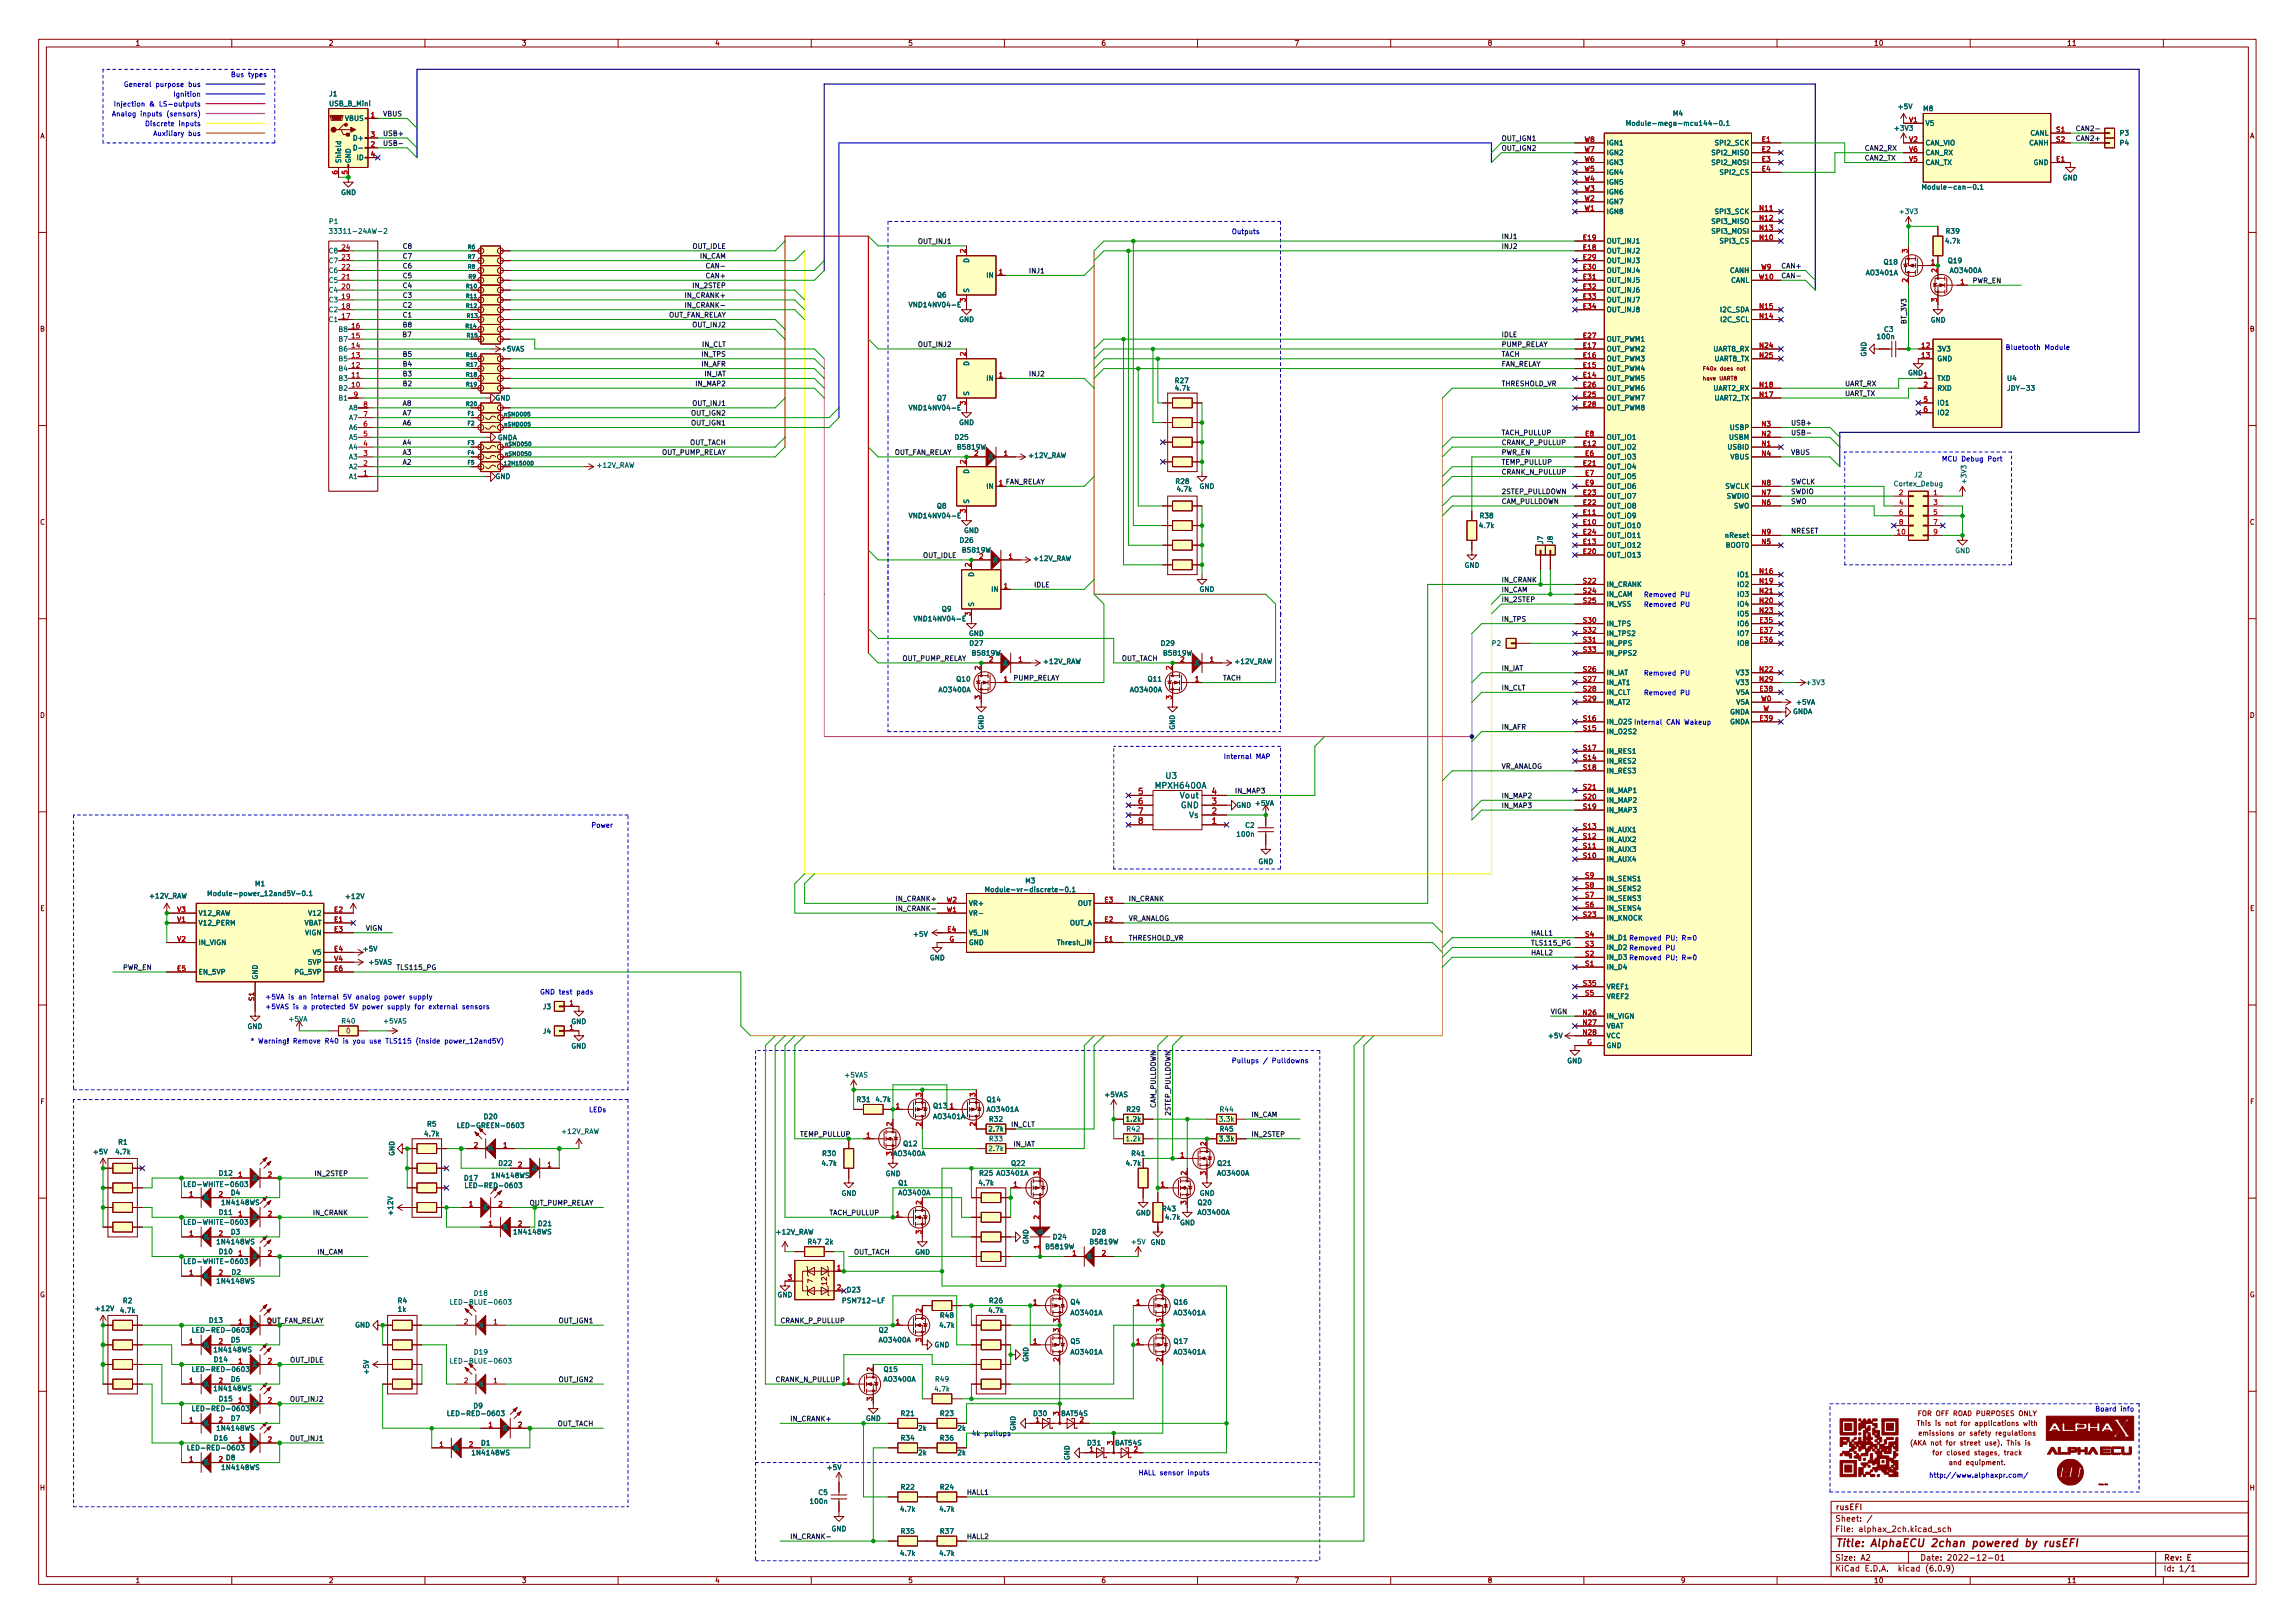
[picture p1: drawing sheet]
<svg xmlns="http://www.w3.org/2000/svg" width="594mm" height="420mm" viewBox="0 0 594 420" stroke-linecap="round" stroke-linejoin="round" font-family="sans-serif">
<defs><g id="words">
<text font-size="2.8" fill="#840000" x="475" y="400.5">Title: AlphaECU 2chan powered by rusEFI</text>
<g font-size="2.1" fill="#006464">
<text x="301.8" y="201.6">U3</text>
<text x="299.4" y="204.1">MPXH6400A</text>
<text x="305.7" y="209.2">GND</text>
<text x="305.7" y="206.7">Vout</text>
<text x="307.8" y="211.8">Vs</text>
</g>
<g font-size="2.1" fill="#a90000">
<text x="294.7" y="205.7">5</text>
<text x="294.7" y="208.2">6</text>
<text x="313.7" y="208.2">3</text>
<text x="313.7" y="205.7">4</text>
<text x="294.7" y="210.7">7</text>
<text x="294.7" y="213.3">8</text>
<text x="313.7" y="213.3">1</text>
<text x="313.7" y="210.7">2</text>
</g>
<g font-size="2.1" fill="#840000">
<text x="475" y="393.9">Sheet: /</text>
<text x="475" y="390.9">rusEFI</text>
<text x="475" y="396.6">File: alphax_2ch.kicad_sch</text>
<text x="475" y="406.8">KiCad E.D.A. kicad (6.0.9)</text>
<text x="475" y="404">Size: A2</text>
<text x="497" y="404">Date: 2022-12-01</text>
<text x="560" y="404">Rev: E</text>
<text x="560" y="406.8">Id: 1/1</text>
</g>
<g font-size="1.8" fill="#840000">
<text x="35" y="11.8">1</text>
<text x="85" y="11.8">2</text>
<text x="135" y="11.8">3</text>
<text x="185" y="11.8">4</text>
<text x="235" y="11.8">5</text>
<text x="285" y="11.8">6</text>
<text x="335" y="11.8">7</text>
<text x="385" y="11.8">8</text>
<text x="435" y="11.8">9</text>
<text x="485" y="11.8">10</text>
<text x="535" y="11.8">11</text>
<text x="10.3" y="35.8">A</text>
<text x="582.4" y="35.8">A</text>
<text x="10.3" y="85.8">B</text>
<text x="582.4" y="85.8">B</text>
<text x="10.3" y="135.8">C</text>
<text x="582.4" y="135.8">C</text>
<text x="10.3" y="185.8">D</text>
<text x="582.4" y="185.8">D</text>
<text x="10.4" y="235.8">E</text>
<text x="582.4" y="235.8">E</text>
<text x="10.4" y="285.8">F</text>
<text x="582.5" y="285.8">F</text>
<text x="231.5" y="299.3">AO3400A</text>
<text x="10.3" y="335.8">G</text>
<text x="210.4" y="332.1" transform="rotate(-90 210.4 332.1)">7</text>
<text x="214" y="332.6" transform="rotate(-90 214 332.6)">12</text>
<text x="582.3" y="335.8">G</text>
<text x="497.2" y="366.6">FOR OFF ROAD PURPOSES ONLY</text>
<text x="498.5" y="371.6">emissions or safety regulations</text>
<text x="498.5" y="369.1">This is not for applications with</text>
<text x="497" y="374.2">(AKA not for street use). This is</text>
<text x="501.9" y="376.7">for closed stages, track</text>
<text x="505.3" y="379.3">and equipment.</text>
<text x="10.3" y="385.8">H</text>
<text x="582.4" y="385.8">H</text>
<text x="35" y="409.8">1</text>
<text x="85" y="409.8">2</text>
<text x="135" y="409.8">3</text>
<text x="185" y="409.8">4</text>
<text x="235" y="409.8">5</text>
<text x="285" y="409.8">6</text>
<text x="335" y="409.8">7</text>
<text x="385" y="409.8">8</text>
<text x="435" y="409.8">9</text>
<text x="485" y="409.8">10</text>
<text x="535" y="409.8">11</text>
</g>
<g font-size="1.8" fill="#0000c2">
<text x="34.4" y="22.5">General purpose bus</text>
<text x="59.7" y="19.9">Bus types</text>
<text x="33.2" y="27.6">Injection &amp; LS-outputs</text>
<text x="45.7" y="25">Ignition</text>
<text x="31.8" y="30.1">Analog inputs (sensors)</text>
<text x="39.3" y="32.6">Discrete inputs</text>
<text x="41" y="35.2">Auxiliary bus</text>
<text x="318.8" y="60.6">Outputs</text>
<text x="521" y="90.6">Bluetooth Module</text>
<text x="504.4" y="119.4">MCU Debug Port</text>
<text x="425.4" y="154.6">Removed PU</text>
<text x="425.4" y="157.1">Removed PU</text>
<text x="425.4" y="180">Removed PU</text>
<text x="425.4" y="174.9">Removed PU</text>
<text x="415.8" y="187.5">IN_O2S Internal CAN Wakeup</text>
<text x="318.1" y="196.5">Internal MAP</text>
<text x="153.4" y="214.3">Power</text>
<text x="415.8" y="245.9">IN_D2 Removed PU</text>
<text x="415.8" y="243.4">IN_D1 Removed PU; R=0</text>
<text x="415.8" y="248.5">IN_D3 Removed PU; R=0</text>
<text x="139.7" y="257.4">GND test pads</text>
<text x="68.6" y="261.2">+5VAS is a protected 5V power supply for external sensors</text>
<text x="68.6" y="258.7">+5VA is an internal 5V analog power supply</text>
<text x="64.8" y="270.1">* Warning! Remove R40 is you use TLS115 (inside power_12and5V)</text>
<text x="318.8" y="275.2">Pullups / Pulldowns</text>
<text x="152.4" y="287.9">LEDs</text>
<text x="542.3" y="365.4">Board info</text>
<text x="251.5" y="371.7">4k pullups</text>
<text x="294.6" y="381.9">HALL sensor inputs</text>
<text x="503.6" y="382.5">http://www.alphaxpr.com/</text>
</g>
<g font-size="1.8" fill="#006464">
<text x="85.3" y="24.9">J1</text>
<text x="85.3" y="27.5">USB_B_Mini</text>
<text x="491.5" y="28.2">+5V</text>
<text x="497.9" y="28.7">M8</text>
<text x="89.3" y="31.3">VBUS</text>
<text x="423.5" y="32.6">Module-mega-mcu144-0.1</text>
<text x="433.1" y="30">M4</text>
<text x="490.7" y="33.8">+3V3</text>
<text x="498.3" y="32.6">V5</text>
<text x="525.4" y="35.1">CANL</text>
<text x="548.8" y="35.1">P3</text>
<text x="91.9" y="36.4">D+</text>
<text x="92.4" y="38.9">D-</text>
<text x="92.5" y="41.4">ID</text>
<text x="415.8" y="40.2">IGN2</text>
<text x="415.8" y="37.6">IGN1</text>
<text x="443.5" y="40.2">SPI2_MISO</text>
<text x="444.3" y="37.6">SPI2_SCK</text>
<text x="498.3" y="37.6">CAN_VIO</text>
<text x="498.3" y="40.2">CAN_RX</text>
<text x="525.2" y="37.6">CANH</text>
<text x="548.8" y="37.6">P4</text>
<text x="88.3" y="42.3" transform="rotate(-90 88.3 42.3)">Shield</text>
<text x="90.8" y="42.3" transform="rotate(-90 90.8 42.3)">GND</text>
<text x="415.8" y="47.8">IGN5</text>
<text x="415.8" y="45.3">IGN4</text>
<text x="415.8" y="42.7">IGN3</text>
<text x="443.5" y="42.7">SPI2_MOSI</text>
<text x="445.6" y="45.3">SPI2_CS</text>
<text x="498.3" y="42.7">CAN_TX</text>
<text x="526.4" y="42.7">GND</text>
<text x="533.9" y="46.7">GND</text>
<text x="88.3" y="50.5">GND</text>
<text x="415.8" y="52.9">IGN7</text>
<text x="415.8" y="50.3">IGN6</text>
<text x="499" y="49.1">Module-can-0.1</text>
<text x="85.3" y="58">P1</text>
<text x="415.8" y="55.4">IGN8</text>
<text x="443.5" y="58">SPI3_MISO</text>
<text x="444.3" y="55.4">SPI3_SCK</text>
<text x="491.9" y="55.4">+3V3</text>
<text x="85.3" y="65.6">C8</text>
<text x="86.7" y="60.5">33311-24AW-2</text>
<text x="415.8" y="65.6">OUT_INJ2</text>
<text x="415.8" y="63">OUT_INJ1</text>
<text x="443.5" y="60.5">SPI3_MOSI</text>
<text x="445.6" y="63">SPI3_CS</text>
<text x="503.7" y="63">4.7k</text>
<text x="503.8" y="60.5">R39</text>
<text x="85.3" y="70.7">C6</text>
<text x="85.3" y="68.1">C7</text>
<text x="250.8" y="68" transform="rotate(-90 250.8 68)">D</text>
<text x="255.5" y="71.9">IN</text>
<text x="415.8" y="68.1">OUT_INJ3</text>
<text x="415.8" y="70.7">OUT_INJ4</text>
<text x="447.8" y="70.7">CANH</text>
<text x="483.2" y="71.3">AO3401A</text>
<text x="487.7" y="68.5">Q18</text>
<text x="504.4" y="68.1">Q19</text>
<text x="504.9" y="70.7">AO3400A</text>
<text x="85.3" y="75.7">C4</text>
<text x="85.3" y="73.2">C5</text>
<text x="242.6" y="77">Q6</text>
<text x="250.8" y="75.9" transform="rotate(-90 250.8 75.9)">S</text>
<text x="415.8" y="73.2">OUT_INJ5</text>
<text x="415.8" y="75.7">OUT_INJ6</text>
<text x="448" y="73.2">CANL</text>
<text x="85.3" y="83.4">C1</text>
<text x="85.3" y="80.8">C2</text>
<text x="85.3" y="78.3">C3</text>
<text x="236.1" y="79.5">VND14NV04-E</text>
<text x="248.2" y="83.4">GND</text>
<text x="415.8" y="78.3">OUT_INJ7</text>
<text x="415.8" y="80.8">OUT_INJ8</text>
<text x="445.4" y="80.8">I2C_SDA</text>
<text x="445.6" y="83.4">I2C_SCL</text>
<text x="499.7" y="83.5">GND</text>
<text x="87.9" y="88.4">B7</text>
<text x="87.9" y="85.9">B8</text>
<text x="415.8" y="88.4">OUT_PWM1</text>
<text x="486.1" y="87.8">100n</text>
<text x="487.8" y="85.9">C3</text>
<text x="87.9" y="93.5">B5</text>
<text x="87.9" y="91">B6</text>
<text x="129.9" y="91">+5VAS</text>
<text x="250.8" y="94.7" transform="rotate(-90 250.8 94.7)">D</text>
<text x="415.8" y="93.5">OUT_PWM3</text>
<text x="415.8" y="91">OUT_PWM2</text>
<text x="443.5" y="91">UART8_RX</text>
<text x="443.7" y="93.5">UART8_TX</text>
<text x="483.1" y="92.4" transform="rotate(-90 483.1 92.4)">GND</text>
<text x="501.4" y="91">3V3</text>
<text x="501.4" y="93.5">GND</text>
<text x="87.9" y="101.1">B2</text>
<text x="87.9" y="98.6">B3</text>
<text x="87.9" y="96.1">B4</text>
<text x="255.5" y="98.6">IN</text>
<text x="304.3" y="99.2">R27</text>
<text x="304.3" y="101.1">4.7k</text>
<text x="415.8" y="98.6">OUT_PWM5</text>
<text x="415.8" y="96.1">OUT_PWM4</text>
<text x="415.8" y="101.1">OUT_PWM6</text>
<text x="443.5" y="101.1">UART2_RX</text>
<text x="493.9" y="97.2">GND</text>
<text x="501.4" y="98.6">TXD</text>
<text x="501.4" y="101.1">RXD</text>
<text x="519.6" y="98.6">U4</text>
<text x="520.2" y="101.1">JDY-33</text>
<text x="87.9" y="103.7">B1</text>
<text x="90.4" y="106.2">A8</text>
<text x="128.2" y="103.7">GND</text>
<text x="236.1" y="106.2">VND14NV04-E</text>
<text x="242.6" y="103.7">Q7</text>
<text x="250.8" y="102.5" transform="rotate(-90 250.8 102.5)">S</text>
<text x="415.8" y="103.7">OUT_PWM7</text>
<text x="415.8" y="106.2">OUT_PWM8</text>
<text x="443.7" y="103.7">UART2_TX</text>
<text x="501.4" y="104.9">IO1</text>
<text x="501.4" y="107.5">IO2</text>
<text x="90.4" y="113.8">A5</text>
<text x="90.4" y="111.3">A6</text>
<text x="90.4" y="108.8">A7</text>
<text x="128.7" y="113.9">GNDA</text>
<text x="247.3" y="113.8">D25</text>
<text x="248.2" y="110">GND</text>
<text x="415.8" y="113.8">OUT_IO1</text>
<text x="447.7" y="113.8">USBM</text>
<text x="448" y="111.3">USBP</text>
<text x="90.4" y="118.9">A3</text>
<text x="90.4" y="116.4">A4</text>
<text x="248" y="116.4">B5819W</text>
<text x="256" y="118.9">K</text>
<text x="266.4" y="118.5">+12V_RAW</text>
<text x="415.8" y="116.4">OUT_IO2</text>
<text x="415.8" y="118.9">OUT_IO3</text>
<text x="447.4" y="116.4">USBID</text>
<text x="448" y="118.9">VBUS</text>
<text x="90.4" y="124">A1</text>
<text x="90.4" y="121.5">A2</text>
<text x="128.2" y="124">GND</text>
<text x="154.6" y="121.1">+12V_RAW</text>
<text x="250.8" y="122.6" transform="rotate(-90 250.8 122.6)">D</text>
<text x="304.4" y="125.3">R28</text>
<text x="415.8" y="121.5">OUT_IO4</text>
<text x="415.8" y="124">OUT_IO5</text>
<text x="490.5" y="125.9">Cortex_Debug</text>
<text x="495.6" y="123.6">J2</text>
<text x="509" y="124.9" transform="rotate(-90 509 124.9)">+3V3</text>
<text x="242.6" y="131.6">Q8</text>
<text x="250.8" y="130.5" transform="rotate(-90 250.8 130.5)">S</text>
<text x="255.5" y="126.5">IN</text>
<text x="304.8" y="127.3">4.7k</text>
<text x="310.5" y="126.5">GND</text>
<text x="415.8" y="131.6">OUT_IO8</text>
<text x="415.8" y="129.1">OUT_IO7</text>
<text x="415.8" y="126.5">OUT_IO6</text>
<text x="446.4" y="126.5">SWCLK</text>
<text x="446.9" y="129.1">SWDIO</text>
<text x="448.7" y="131.6">SWO</text>
<text x="236.1" y="134.2">VND14NV04-E</text>
<text x="249.5" y="138">GND</text>
<text x="383.1" y="136.7">4.7k</text>
<text x="383.2" y="134.2">R38</text>
<text x="415.8" y="136.7">OUT_IO10</text>
<text x="415.8" y="134.2">OUT_IO9</text>
<text x="248.6" y="140.5">D26</text>
<text x="249.3" y="143">B5819W</text>
<text x="399.4" y="140.8" transform="rotate(-90 399.4 140.8)">J7</text>
<text x="402" y="140.8" transform="rotate(-90 402 140.8)">J8</text>
<text x="415.8" y="141.8">OUT_IO12</text>
<text x="415.8" y="139.2">OUT_IO11</text>
<text x="446.8" y="141.8">BOOT0</text>
<text x="447" y="139.2">nReset</text>
<text x="506.1" y="143.2">GND</text>
<text x="252.1" y="149.3" transform="rotate(-90 252.1 149.3)">D</text>
<text x="257.3" y="145.6">K</text>
<text x="267.6" y="145.2">+12V_RAW</text>
<text x="379.1" y="147">GND</text>
<text x="415.8" y="144.3">OUT_IO13</text>
<text x="450" y="149.4">IO1</text>
<text x="256.8" y="153.2">IN</text>
<text x="310.5" y="153.2">GND</text>
<text x="415.8" y="151.9">IN_CRANK</text>
<text x="415.8" y="154.5">IN_CAM</text>
<text x="450" y="151.9">IO2</text>
<text x="450" y="154.5">IO3</text>
<text x="237.3" y="160.8">VND14NV04-E</text>
<text x="243.9" y="158.3">Q9</text>
<text x="252.1" y="157.1" transform="rotate(-90 252.1 157.1)">S</text>
<text x="415.8" y="157">IN_VSS</text>
<text x="450" y="157">IO4</text>
<text x="450" y="159.6">IO5</text>
<text x="250.8" y="164.6">GND</text>
<text x="251.1" y="167.2">D27</text>
<text x="300.6" y="167.2">D29</text>
<text x="386.3" y="167.2">P2</text>
<text x="415.8" y="162.1">IN_TPS</text>
<text x="415.8" y="167.2">IN_PPS</text>
<text x="415.8" y="164.6">IN_TPS2</text>
<text x="450" y="162.1">IO6</text>
<text x="450" y="167.2">IO8</text>
<text x="450" y="164.6">IO7</text>
<text x="251.8" y="169.7">B5819W</text>
<text x="259.8" y="172.3">K</text>
<text x="270.2" y="171.9">+12V_RAW</text>
<text x="301.4" y="169.7">B5819W</text>
<text x="309.4" y="172.3">K</text>
<text x="319.7" y="171.9">+12V_RAW</text>
<text x="415.8" y="169.7">IN_PPS2</text>
<text x="243.1" y="179.2">AO3400A</text>
<text x="247.7" y="176.4">Q10</text>
<text x="292.7" y="179.2">AO3400A</text>
<text x="297.2" y="176.4">Q11</text>
<text x="415.8" y="174.8">IN_IAT</text>
<text x="415.8" y="177.3">IN_AT1</text>
<text x="415.8" y="179.9">IN_CLT</text>
<text x="449.4" y="179.9">V5A</text>
<text x="449.7" y="174.8">V33</text>
<text x="449.7" y="177.3">V33</text>
<text x="467.8" y="177.3">+3V3</text>
<text x="415.8" y="182.4">IN_AT2</text>
<text x="447.7" y="185">GNDA</text>
<text x="449.4" y="182.4">V5A</text>
<text x="464" y="184.8">GNDA</text>
<text x="465.1" y="182.4">+5VA</text>
<text x="254.6" y="189" transform="rotate(-90 254.6 189)">GND</text>
<text x="304.1" y="189" transform="rotate(-90 304.1 189)">GND</text>
<text x="415.8" y="190">IN_O2S2</text>
<text x="415.8" y="187.5">IN_O2S</text>
<text x="447.7" y="187.5">GNDA</text>
<text x="415.8" y="197.7">IN_RES2</text>
<text x="415.8" y="195.1">IN_RES1</text>
<text x="415.8" y="200.2">IN_RES3</text>
<text x="320" y="209.1">GND</text>
<text x="325.1" y="208.6">+5VA</text>
<text x="415.8" y="207.8">IN_MAP2</text>
<text x="415.8" y="205.3">IN_MAP1</text>
<text x="322.4" y="214.3">C2</text>
<text x="415.8" y="215.4">IN_AUX1</text>
<text x="415.8" y="210.4">IN_MAP3</text>
<text x="320.4" y="216.6">100n</text>
<text x="415.8" y="220.5">IN_AUX3</text>
<text x="415.8" y="218">IN_AUX2</text>
<text x="325.7" y="223.7">GND</text>
<text x="415.8" y="223.1">IN_AUX4</text>
<text x="38.8" y="232.6">+12V_RAW</text>
<text x="55.7" y="231.9">Module-power_12and5V-0.1</text>
<text x="66.1" y="229.4">M1</text>
<text x="89.7" y="232.7">+12V</text>
<text x="257.3" y="230.9">Module-vr-discrete-0.1</text>
<text x="265.5" y="228.6">M3</text>
<text x="415.8" y="233.2">IN_SENS3</text>
<text x="415.8" y="230.7">IN_SENS2</text>
<text x="415.8" y="228.1">IN_SENS1</text>
<text x="51.3" y="239.6">V12_PERM</text>
<text x="51.3" y="237">V12_RAW</text>
<text x="78.5" y="239.6">VBAT</text>
<text x="80.2" y="237">V12</text>
<text x="250.7" y="237">VR-</text>
<text x="250.7" y="234.5">VR+</text>
<text x="276.7" y="239.6">OUT_A</text>
<text x="279" y="234.5">OUT</text>
<text x="415.8" y="238.3">IN_KNOCK</text>
<text x="415.8" y="235.8">IN_SENS4</text>
<text x="51.3" y="244.6">IN_VIGN</text>
<text x="79" y="242.1">VIGN</text>
<text x="236.6" y="242.5">+5V</text>
<text x="250.7" y="242.1">V5_IN</text>
<text x="250.7" y="244.6">GND</text>
<text x="274.1" y="244.6">Thresh_IN</text>
<text x="415.8" y="245.9">IN_D2</text>
<text x="415.8" y="243.4">IN_D1</text>
<text x="80" y="249.7">5VP</text>
<text x="81.1" y="247.2">V5</text>
<text x="94.2" y="246.3">+5V</text>
<text x="95.6" y="249.7">+5VAS</text>
<text x="240.7" y="248.6">GND</text>
<text x="415.8" y="251">IN_D4</text>
<text x="415.8" y="248.5">IN_D3</text>
<text x="51.3" y="252.3">EN_5VP</text>
<text x="66.7" y="253.7" transform="rotate(-90 66.7 253.7)">GND</text>
<text x="76.4" y="252.3">PG_5VP</text>
<text x="415.8" y="256.1">VREF1</text>
<text x="140.6" y="261.3">J3</text>
<text x="415.8" y="263.7">IN_VIGN</text>
<text x="415.8" y="258.6">VREF2</text>
<text x="64" y="266.4">GND</text>
<text x="74.9" y="264.4">+5VA</text>
<text x="88.5" y="265">R40</text>
<text x="99.4" y="265">+5VAS</text>
<text x="140.6" y="267.6">J4</text>
<text x="147.8" y="265.1">GND</text>
<text x="401" y="268.8">+5V</text>
<text x="415.8" y="266.2">VBAT</text>
<text x="415.8" y="268.8">VCC</text>
<text x="147.8" y="271.4">GND</text>
<text x="405.7" y="275.3">GND</text>
<text x="415.8" y="271.3">GND</text>
<text x="218.8" y="278.9">+5VAS</text>
<text x="221.9" y="285.3">R31</text>
<text x="226.9" y="285.3">4.7k</text>
<text x="241.7" y="286.9">Q13</text>
<text x="255.6" y="285.3">Q14</text>
<text x="255.6" y="287.8">AO3401A</text>
<text x="286.1" y="284">+5VAS</text>
<text x="291.7" y="287.8">R29</text>
<text x="315.9" y="287.8">R44</text>
<text x="110.6" y="291.6">R5</text>
<text x="119.5" y="292">LED-GREEN-0603</text>
<text x="125.4" y="289.7">D20</text>
<text x="145.5" y="293.5">+12V_RAW</text>
<text x="241.7" y="289.7">AO3401A</text>
<text x="256.1" y="292.9">2.7k</text>
<text x="256.2" y="290.4">R32</text>
<text x="291.6" y="290.4">1.2k</text>
<text x="291.7" y="292.9">R42</text>
<text x="315.8" y="290.4">3.3k</text>
<text x="315.9" y="292.9">R45</text>
<text x="24.3" y="298.8">+5V</text>
<text x="30.1" y="298.8">4.7k</text>
<text x="30.7" y="296.3">R1</text>
<text x="102.1" y="299.3" transform="rotate(-90 102.1 299.3)">GND</text>
<text x="110" y="294.2">4.7k</text>
<text x="126.2" y="298">K</text>
<text x="213" y="299.3">R30</text>
<text x="234" y="296.7">Q12</text>
<text x="256.1" y="298">2.7k</text>
<text x="256.2" y="295.4">R33</text>
<text x="291.6" y="295.4">1.2k</text>
<text x="293" y="299.3">R41</text>
<text x="315.8" y="295.4">3.3k</text>
<text x="56.8" y="304.3">D12</text>
<text x="65.5" y="305.6">K</text>
<text x="120.3" y="305.6">D17</text>
<text x="127.6" y="305">1N4148WS</text>
<text x="129.2" y="301.8">D22</text>
<text x="137.9" y="303.1">K</text>
<text x="212.9" y="301.8">4.7k</text>
<text x="229.2" y="304.5">GND</text>
<text x="253.6" y="304.3">R25 AO3401A</text>
<text x="261.9" y="301.8">Q22</text>
<text x="291.6" y="301.8">4.7k</text>
<text x="315.2" y="301.8">Q21</text>
<text x="315.3" y="304.3">AO3400A</text>
<text x="48.7" y="307.2">LED-WHITE-0603</text>
<text x="52.6" y="310.7">K</text>
<text x="57.7" y="312">1N4148WS</text>
<text x="59.8" y="309.4">D4</text>
<text x="121.6" y="307.5">LED-RED-0603</text>
<text x="217.8" y="309.5">GND</text>
<text x="232.6" y="306.9">Q1</text>
<text x="232.7" y="309.4">AO3400A</text>
<text x="253.5" y="306.9">4.7k</text>
<text x="310.2" y="312">Q20</text>
<text x="310.5" y="309.5">GND</text>
<text x="48.7" y="317">LED-WHITE-0603</text>
<text x="56.8" y="314.5">D11</text>
<text x="65.5" y="315.8">K</text>
<text x="101.7" y="314.3" transform="rotate(-90 101.7 314.3)">+12V</text>
<text x="125.2" y="313.2">K</text>
<text x="139.4" y="317.4">D21</text>
<text x="294" y="314.6">GND</text>
<text x="301" y="313.6">R43</text>
<text x="301.8" y="315.8">4.7k</text>
<text x="305.4" y="317.2">GND</text>
<text x="310.2" y="314.5">AO3400A</text>
<text x="52.6" y="320.8">K</text>
<text x="56.4" y="322.1">1N4148WS</text>
<text x="59.8" y="319.6">D3</text>
<text x="130" y="318.3">K</text>
<text x="133.3" y="319.5">1N4148WS</text>
<text x="201" y="319.6">+12V_RAW</text>
<text x="209.2" y="322.1">R47</text>
<text x="213.6" y="322.1">2k</text>
<text x="266.2" y="322.1" transform="rotate(-90 266.2 322.1)">GND</text>
<text x="269.9" y="319.7" transform="rotate(-90 269.9 319.7)">K</text>
<text x="270.9" y="323.4">B5819W</text>
<text x="272.7" y="320.8">D24</text>
<text x="282.3" y="322.1">B5819W</text>
<text x="282.9" y="319.6">D28</text>
<text x="293" y="322.1">+5V</text>
<text x="297.8" y="322.2">GND</text>
<text x="48.7" y="327.2">LED-WHITE-0603</text>
<text x="56.8" y="324.7">D10</text>
<text x="65.5" y="325.9">K</text>
<text x="236.8" y="324.8">GND</text>
<text x="281.2" y="325.9">K</text>
<text x="52.6" y="331">K</text>
<text x="56.4" y="332.3">1N4148WS</text>
<text x="60" y="330">D2</text>
<text x="122.8" y="335.4">D18</text>
<text x="201.2" y="335.8">GND</text>
<text x="219.4" y="334.6">D23</text>
<text x="24.9" y="339.4">+12V</text>
<text x="31.3" y="339.9">4.7k</text>
<text x="31.9" y="337.4">R2</text>
<text x="103" y="337.4">R4</text>
<text x="103.1" y="339.6">1k</text>
<text x="117.7" y="337.7">LED-BLUE-0603</text>
<text x="218.8" y="337.4">PSM712-LF</text>
<text x="243.5" y="341.2">R48</text>
<text x="256.1" y="339.9">4.7k</text>
<text x="256.2" y="337.4">R26</text>
<text x="277.2" y="337.7">Q4</text>
<text x="277.3" y="340.5">AO3401A</text>
<text x="303.9" y="337.7">Q16</text>
<text x="304" y="340.5">AO3401A</text>
<text x="51" y="345">LED-RED-0603</text>
<text x="54.3" y="342.4">D13</text>
<text x="59.8" y="347.5">D5</text>
<text x="65.5" y="343.7">K</text>
<text x="91.9" y="343.7">GND</text>
<text x="123.7" y="343.7">K</text>
<text x="227.5" y="345">Q2</text>
<text x="227.7" y="347.5">AO3400A</text>
<text x="243.4" y="343.7">4.7k</text>
<text x="277.2" y="347.9">Q5</text>
<text x="303.9" y="347.9">Q17</text>
<text x="52.6" y="348.8">K</text>
<text x="55.5" y="352.6">D14</text>
<text x="55.7" y="350.1">1N4148WS</text>
<text x="65.5" y="353.9">K</text>
<text x="117.7" y="353">LED-BLUE-0603</text>
<text x="122.8" y="350.7">D19</text>
<text x="241.9" y="348.8">GND</text>
<text x="266.2" y="352.6" transform="rotate(-90 266.2 352.6)">GND</text>
<text x="277.3" y="350.7">AO3401A</text>
<text x="304" y="350.7">AO3401A</text>
<text x="51" y="355.1">LED-RED-0603</text>
<text x="52.6" y="358.9">K</text>
<text x="59.8" y="357.7">D6</text>
<text x="95.5" y="355.6" transform="rotate(-90 95.5 355.6)">+5V</text>
<text x="123.7" y="358.9">K</text>
<text x="228.9" y="355.1">Q15</text>
<text x="228.9" y="357.7">AO3400A</text>
<text x="242.2" y="357.7">R49</text>
<text x="51" y="365.3">LED-RED-0603</text>
<text x="55.7" y="360.1">1N4148WS</text>
<text x="56.8" y="362.8">D15</text>
<text x="65.5" y="364">K</text>
<text x="122.6" y="364.6">D9</text>
<text x="242.1" y="360.2">4.7k</text>
<text x="52.6" y="369.1">K</text>
<text x="56.4" y="370.4">1N4148WS</text>
<text x="59.8" y="367.8">D7</text>
<text x="117" y="366.6">LED-RED-0603</text>
<text x="130.3" y="370.4">K</text>
<text x="224.1" y="367.8">GND</text>
<text x="233.3" y="366.6">R21</text>
<text x="237.8" y="370.4">2k</text>
<text x="243.5" y="366.6">R23</text>
<text x="247.9" y="370.4">2k</text>
<text x="262.9" y="370.4" transform="rotate(-90 262.9 370.4)">GND</text>
<text x="267.6" y="366.6">D30</text>
<text x="274.7" y="366.6">BAT54S</text>
<text x="49.7" y="375.5">LED-RED-0603</text>
<text x="55.5" y="372.9">D16</text>
<text x="65.5" y="374.2">K</text>
<text x="117.3" y="375.5">K</text>
<text x="122.5" y="376.7">1N4148WS</text>
<text x="124.6" y="374.2">D1</text>
<text x="233.3" y="372.9">R34</text>
<text x="237.8" y="376.7">2k</text>
<text x="243.5" y="372.9">R36</text>
<text x="247.9" y="376.7">2k</text>
<text x="281.6" y="374.2">D31</text>
<text x="288.7" y="374.2">BAT54S</text>
<text x="52.6" y="379.3">K</text>
<text x="57.7" y="380.5">1N4148WS</text>
<text x="214.3" y="380.5">+5V</text>
<text x="276.9" y="378.1" transform="rotate(-90 276.9 378.1)">GND</text>
<text x="209.9" y="389.3">100n</text>
<text x="211.9" y="387">C5</text>
<text x="233.3" y="385.6">R22</text>
<text x="243.5" y="385.6">R24</text>
<text x="233.2" y="391.3">4.7k</text>
<text x="243.4" y="391.3">4.7k</text>
<text x="215.2" y="396.4">GND</text>
<text x="233.3" y="397">R35</text>
<text x="243.5" y="397">R37</text>
<text x="233.2" y="402.8">4.7k</text>
<text x="243.4" y="402.8">4.7k</text>
</g>
<g font-size="1.8" fill="#a90000">
<text x="96" y="30.4">1</text>
<text x="96" y="35.5">3</text>
<text x="494.2" y="31.7">V1</text>
<text x="532.3" y="34.2">S1</text>
<text x="96" y="38">2</text>
<text x="96" y="40.6">4</text>
<text x="410.2" y="41.8">W6</text>
<text x="410.2" y="39.3">W7</text>
<text x="410.2" y="36.7">W8</text>
<text x="456.1" y="36.7">E1</text>
<text x="456.1" y="39.3">E2</text>
<text x="456.1" y="41.8">E3</text>
<text x="494.2" y="36.7">V2</text>
<text x="494.2" y="41.8">V5</text>
<text x="494.2" y="39.3">V6</text>
<text x="532.3" y="41.8">E1</text>
<text x="532.3" y="36.7">S2</text>
<text x="87.4" y="45.1" transform="rotate(-90 87.4 45.1)">6</text>
<text x="89.9" y="45.1" transform="rotate(-90 89.9 45.1)">5</text>
<text x="410.2" y="46.9">W4</text>
<text x="410.2" y="44.4">W5</text>
<text x="456.1" y="44.4">E4</text>
<text x="410.2" y="52">W2</text>
<text x="410.2" y="49.4">W3</text>
<text x="410.2" y="54.5">W1</text>
<text x="455.6" y="54.5">N11</text>
<text x="455.6" y="57.1">N12</text>
<text x="455.6" y="59.6">N13</text>
<text x="88.6" y="64.7">24</text>
<text x="249.9" y="65.4" transform="rotate(-90 249.9 65.4)">2</text>
<text x="409.9" y="64.7">E18</text>
<text x="409.9" y="62.1">E19</text>
<text x="455.6" y="62.1">N10</text>
<text x="493.8" y="65.4" transform="rotate(-90 493.8 65.4)">3</text>
<text x="88.6" y="69.8">22</text>
<text x="88.6" y="67.2">23</text>
<text x="258.6" y="71">1</text>
<text x="409.9" y="67.2">E29</text>
<text x="409.9" y="69.8">E30</text>
<text x="455.9" y="69.8">W9</text>
<text x="499.9" y="68.5">1</text>
<text x="501.4" y="70.5" transform="rotate(-90 501.4 70.5)">2</text>
<text x="88.6" y="77.4">19</text>
<text x="88.6" y="74.8">20</text>
<text x="88.6" y="72.3">21</text>
<text x="409.9" y="72.3">E31</text>
<text x="409.9" y="74.8">E32</text>
<text x="409.9" y="77.4">E33</text>
<text x="455.4" y="72.3">W10</text>
<text x="493.8" y="73.1" transform="rotate(-90 493.8 73.1)">2</text>
<text x="507.5" y="73.6">1</text>
<text x="88.6" y="82.5">17</text>
<text x="88.6" y="79.9">18</text>
<text x="249.9" y="78.1" transform="rotate(-90 249.9 78.1)">3</text>
<text x="409.9" y="79.9">E34</text>
<text x="455.6" y="82.5">N14</text>
<text x="455.6" y="79.9">N15</text>
<text x="501.4" y="78.1" transform="rotate(-90 501.4 78.1)">3</text>
<text x="91.1" y="87.5">15</text>
<text x="91.1" y="85">16</text>
<text x="409.9" y="87.5">E27</text>
<text x="91.1" y="95.2">12</text>
<text x="91.1" y="92.6">13</text>
<text x="91.1" y="90.1">14</text>
<text x="249.9" y="92.1" transform="rotate(-90 249.9 92.1)">2</text>
<text x="409.9" y="95.2">E15</text>
<text x="409.9" y="92.6">E16</text>
<text x="409.9" y="90.1">E17</text>
<text x="455.6" y="90.1">N24</text>
<text x="455.6" y="92.6">N25</text>
<text x="497.5" y="90.1">12</text>
<text x="497.5" y="92.6">13</text>
<text x="91.1" y="100.2">10</text>
<text x="91.1" y="97.7">11</text>
<text x="258.6" y="97.7">1</text>
<text x="409.9" y="97.7">E14</text>
<text x="409.9" y="100.2">E26</text>
<text x="455.6" y="100.2">N18</text>
<text x="498" y="97.7">1</text>
<text x="498" y="100.2">2</text>
<text x="91.6" y="102.8">9</text>
<text x="94.1" y="107.9">7</text>
<text x="94.1" y="105.3">8</text>
<text x="249.9" y="104.8" transform="rotate(-90 249.9 104.8)">3</text>
<text x="409.9" y="102.8">E25</text>
<text x="409.9" y="105.3">E28</text>
<text x="455.6" y="102.8">N17</text>
<text x="498" y="104.1">5</text>
<text x="498" y="106.6">6</text>
<text x="94.1" y="112.9">5</text>
<text x="94.1" y="110.4">6</text>
<text x="410.4" y="112.9">E8</text>
<text x="456.1" y="112.9">N2</text>
<text x="456.1" y="110.4">N3</text>
<text x="94.1" y="118">3</text>
<text x="94.1" y="115.5">4</text>
<text x="252.2" y="118">2</text>
<text x="259.9" y="118">1</text>
<text x="409.9" y="115.5">E12</text>
<text x="410.4" y="118">E6</text>
<text x="456.1" y="115.5">N1</text>
<text x="456.1" y="118">N4</text>
<text x="94.1" y="123.1">1</text>
<text x="94.1" y="120.6">2</text>
<text x="249.9" y="120" transform="rotate(-90 249.9 120)">2</text>
<text x="258.6" y="125.6">1</text>
<text x="409.9" y="120.6">E21</text>
<text x="410.4" y="123.1">E7</text>
<text x="410.4" y="125.6">E9</text>
<text x="456.1" y="125.6">N8</text>
<text x="409.9" y="130.7">E22</text>
<text x="409.9" y="128.2">E23</text>
<text x="456.1" y="130.7">N6</text>
<text x="456.1" y="128.2">N7</text>
<text x="491.6" y="128.2">2</text>
<text x="491.6" y="130.7">4</text>
<text x="500.5" y="128.2">1</text>
<text x="500.5" y="130.7">3</text>
<text x="249.9" y="132.7" transform="rotate(-90 249.9 132.7)">3</text>
<text x="409.9" y="135.8">E10</text>
<text x="409.9" y="133.3">E11</text>
<text x="491.6" y="133.3">6</text>
<text x="491.6" y="135.8">8</text>
<text x="500.5" y="133.3">5</text>
<text x="500.5" y="135.8">7</text>
<text x="409.9" y="140.9">E13</text>
<text x="409.9" y="143.4">E20</text>
<text x="409.9" y="138.3">E24</text>
<text x="456.1" y="140.9">N5</text>
<text x="456.1" y="138.3">N9</text>
<text x="491.1" y="138.3">10</text>
<text x="500.5" y="138.3">9</text>
<text x="251.2" y="146.7" transform="rotate(-90 251.2 146.7)">2</text>
<text x="253.5" y="144.7">2</text>
<text x="261.1" y="144.7">1</text>
<text x="455.6" y="148.5">N16</text>
<text x="259.9" y="152.3">1</text>
<text x="409.9" y="151">S22</text>
<text x="409.9" y="153.6">S24</text>
<text x="455.6" y="151">N19</text>
<text x="455.6" y="153.6">N21</text>
<text x="251.2" y="159.4" transform="rotate(-90 251.2 159.4)">3</text>
<text x="409.9" y="156.1">S25</text>
<text x="409.9" y="161.2">S30</text>
<text x="455.6" y="156.1">N20</text>
<text x="455.6" y="158.7">N23</text>
<text x="455.6" y="161.2">E35</text>
<text x="409.9" y="166.3">S31</text>
<text x="409.9" y="163.7">S32</text>
<text x="455.6" y="166.3">E36</text>
<text x="455.6" y="163.7">E37</text>
<text x="253.7" y="173.4" transform="rotate(-90 253.7 173.4)">2</text>
<text x="256" y="171.4">2</text>
<text x="263.7" y="171.4">1</text>
<text x="303.3" y="173.4" transform="rotate(-90 303.3 173.4)">2</text>
<text x="305.6" y="171.4">2</text>
<text x="313.2" y="171.4">1</text>
<text x="409.9" y="173.9">S26</text>
<text x="409.9" y="168.8">S33</text>
<text x="455.6" y="173.9">N22</text>
<text x="259.9" y="176.4">1</text>
<text x="309.4" y="176.4">1</text>
<text x="409.9" y="176.4">S27</text>
<text x="409.9" y="179">S28</text>
<text x="455.6" y="176.4">N29</text>
<text x="455.6" y="179">E38</text>
<text x="253.7" y="181" transform="rotate(-90 253.7 181)">3</text>
<text x="303.3" y="181" transform="rotate(-90 303.3 181)">3</text>
<text x="409.9" y="181.5">S29</text>
<text x="455.9" y="181.5">W0</text>
<text x="456.4" y="184.1">W</text>
<text x="409.9" y="189.1">S15</text>
<text x="409.9" y="186.6">S16</text>
<text x="455.6" y="186.6">E39</text>
<text x="409.9" y="196.8">S14</text>
<text x="409.9" y="194.2">S17</text>
<text x="409.9" y="199.3">S18</text>
<text x="409.9" y="209.5">S19</text>
<text x="409.9" y="206.9">S20</text>
<text x="409.9" y="204.4">S21</text>
<text x="409.9" y="214.5">S13</text>
<text x="409.9" y="219.6">S11</text>
<text x="409.9" y="217.1">S12</text>
<text x="409.9" y="222.2">S10</text>
<text x="410.4" y="227.2">S9</text>
<text x="245.1" y="233.6">W2</text>
<text x="285.9" y="233.6">E3</text>
<text x="410.4" y="232.3">S7</text>
<text x="410.4" y="229.8">S8</text>
<text x="45.9" y="238.7">V1</text>
<text x="45.9" y="236.1">V3</text>
<text x="86.5" y="238.7">E1</text>
<text x="86.5" y="236.1">E2</text>
<text x="245.1" y="236.1">W1</text>
<text x="285.9" y="238.7">E2</text>
<text x="409.9" y="237.4">S23</text>
<text x="410.4" y="234.9">S6</text>
<text x="45.9" y="243.8">V2</text>
<text x="86.5" y="241.2">E3</text>
<text x="245.3" y="241.2">E4</text>
<text x="245.7" y="243.8">G</text>
<text x="285.9" y="243.8">E1</text>
<text x="410.4" y="245">S3</text>
<text x="410.4" y="242.5">S4</text>
<text x="45.9" y="251.4">E5</text>
<text x="86.5" y="246.3">E4</text>
<text x="86.5" y="251.4">E6</text>
<text x="86.5" y="248.8">V4</text>
<text x="410.4" y="250.1">S1</text>
<text x="410.4" y="247.6">S2</text>
<text x="409.9" y="255.2">S35</text>
<text x="410.4" y="257.7">S5</text>
<text x="65.8" y="259.1" transform="rotate(-90 65.8 259.1)">S1</text>
<text x="147.5" y="260.3">1</text>
<text x="409.9" y="262.8">N26</text>
<text x="147.5" y="266.6">1</text>
<text x="409.9" y="265.3">N27</text>
<text x="409.9" y="267.9">N28</text>
<text x="410.8" y="270.4">G</text>
<text x="231.9" y="286.9">1</text>
<text x="238.5" y="283.9" transform="rotate(-90 238.5 283.9)">3</text>
<text x="245.9" y="286.9">1</text>
<text x="252.5" y="283.9" transform="rotate(-90 252.5 283.9)">3</text>
<text x="230.9" y="291.5" transform="rotate(-90 230.9 291.5)">2</text>
<text x="238.5" y="291.5" transform="rotate(-90 238.5 291.5)">2</text>
<text x="252.5" y="291.5" transform="rotate(-90 252.5 291.5)">2</text>
<text x="122.7" y="297.1">2</text>
<text x="130.3" y="297.1">1</text>
<text x="224.3" y="294.6">1</text>
<text x="230.9" y="299.1" transform="rotate(-90 230.9 299.1)">3</text>
<text x="305.6" y="299.6">1</text>
<text x="312.2" y="296.6" transform="rotate(-90 312.2 296.6)">2</text>
<text x="61.7" y="304.7">1</text>
<text x="69.4" y="304.7">2</text>
<text x="134.1" y="302.2">2</text>
<text x="141.7" y="302.2">1</text>
<text x="269" y="304.2" transform="rotate(-90 269 304.2)">3</text>
<text x="307.1" y="304.2" transform="rotate(-90 307.1 304.2)">2</text>
<text x="312.2" y="304.2" transform="rotate(-90 312.2 304.2)">3</text>
<text x="49" y="309.8">1</text>
<text x="56.7" y="309.8">2</text>
<text x="238.5" y="311.8" transform="rotate(-90 238.5 311.8)">2</text>
<text x="262.4" y="307.3">1</text>
<text x="269" y="311.8" transform="rotate(-90 269 311.8)">2</text>
<text x="300.5" y="307.3">1</text>
<text x="307.1" y="311.8" transform="rotate(-90 307.1 311.8)">3</text>
<text x="61.7" y="314.9">1</text>
<text x="69.4" y="314.9">2</text>
<text x="121.4" y="312.3">1</text>
<text x="126.5" y="317.4">1</text>
<text x="129" y="312.3">2</text>
<text x="134.1" y="317.4">2</text>
<text x="231.9" y="314.9">1</text>
<text x="269" y="315.6" transform="rotate(-90 269 315.6)">2</text>
<text x="49" y="320">1</text>
<text x="56.7" y="320">2</text>
<text x="238.5" y="319.4" transform="rotate(-90 238.5 319.4)">3</text>
<text x="269" y="323.2" transform="rotate(-90 269 323.2)">1</text>
<text x="61.7" y="325">1</text>
<text x="69.4" y="325">2</text>
<text x="216.7" y="328.8">1</text>
<text x="277.6" y="325">1</text>
<text x="285.3" y="325">2</text>
<text x="49" y="330.1">1</text>
<text x="56.7" y="330.1">2</text>
<text x="204" y="331.4">3</text>
<text x="216.7" y="333.9">2</text>
<text x="274.1" y="334.7" transform="rotate(-90 274.1 334.7)">2</text>
<text x="300.7" y="334.7" transform="rotate(-90 300.7 334.7)">2</text>
<text x="238.5" y="339.8" transform="rotate(-90 238.5 339.8)">2</text>
<text x="267.5" y="337.7">1</text>
<text x="294.1" y="337.7">1</text>
<text x="49" y="347.9">1</text>
<text x="56.7" y="347.9">2</text>
<text x="61.7" y="342.8">1</text>
<text x="69.4" y="342.8">2</text>
<text x="120.2" y="342.8">2</text>
<text x="127.8" y="342.8">1</text>
<text x="231.9" y="342.8">1</text>
<text x="238.5" y="347.4" transform="rotate(-90 238.5 347.4)">3</text>
<text x="267.5" y="347.9">1</text>
<text x="274.1" y="344.8" transform="rotate(-90 274.1 344.8)">3</text>
<text x="274.1" y="342.3" transform="rotate(-90 274.1 342.3)">3</text>
<text x="294.1" y="347.9">1</text>
<text x="300.7" y="344.8" transform="rotate(-90 300.7 344.8)">3</text>
<text x="300.7" y="342.3" transform="rotate(-90 300.7 342.3)">3</text>
<text x="61.7" y="353">1</text>
<text x="69.4" y="353">2</text>
<text x="274.1" y="352.5" transform="rotate(-90 274.1 352.5)">2</text>
<text x="300.7" y="352.5" transform="rotate(-90 300.7 352.5)">2</text>
<text x="49" y="358.1">1</text>
<text x="56.7" y="358.1">2</text>
<text x="120.2" y="358.1">2</text>
<text x="127.8" y="358.1">1</text>
<text x="219.2" y="358.1">1</text>
<text x="225.8" y="355" transform="rotate(-90 225.8 355)">2</text>
<text x="61.7" y="363.1">1</text>
<text x="69.4" y="363.1">2</text>
<text x="225.8" y="362.6" transform="rotate(-90 225.8 362.6)">3</text>
<text x="49" y="368.2">1</text>
<text x="56.7" y="368.2">2</text>
<text x="126.5" y="369.5">1</text>
<text x="134.1" y="369.5">2</text>
<text x="268.1" y="368.2">1</text>
<text x="274.1" y="366.4" transform="rotate(-90 274.1 366.4)">3</text>
<text x="279.5" y="368.2">2</text>
<text x="61.7" y="373.3">1</text>
<text x="69.4" y="373.3">2</text>
<text x="113.8" y="374.6">1</text>
<text x="121.4" y="374.6">2</text>
<text x="282.1" y="375.8">1</text>
<text x="288" y="374" transform="rotate(-90 288 374)">3</text>
<text x="293.5" y="375.8">2</text>
<text x="49" y="378.4">1</text>
<text x="56.7" y="378.4">2 D8</text>
</g>
<g font-size="1.8" fill="#0f0f0f">
<text x="99.1" y="35.2">USB+</text>
<text x="99.2" y="30.1">VBUS</text>
<text x="537.2" y="33.9">CAN2-</text>
<text x="99.1" y="37.7">USB-</text>
<text x="388.6" y="39">OUT_IGN2</text>
<text x="388.6" y="36.5">OUT_IGN1</text>
<text x="482.6" y="39">CAN2_RX</text>
<text x="482.6" y="41.5">CAN2_TX</text>
<text x="537.2" y="36.5">CAN2+</text>
<text x="104.1" y="64.4">C8</text>
<text x="179.2" y="64.4">OUT_IDLE</text>
<text x="237.9" y="63.1">OUT_INJ1</text>
<text x="388.6" y="61.9">INJ1</text>
<text x="388.6" y="64.4">INJ2</text>
<text x="104.1" y="66.9">C7</text>
<text x="104.1" y="69.5">C6</text>
<text x="181.2" y="66.9">IN_CAM</text>
<text x="183.5" y="69.5">CAN-</text>
<text x="266.8" y="70.7">INJ1</text>
<text x="461" y="69.5">CAN+</text>
<text x="104.1" y="74.6">C4</text>
<text x="104.1" y="77.1">C3</text>
<text x="104.1" y="72">C5</text>
<text x="177.8" y="77.1">IN_CRANK+</text>
<text x="179.6" y="74.6">IN_2STEP</text>
<text x="183.1" y="72">CAN+</text>
<text x="461" y="72">CAN-</text>
<text x="510.5" y="73.3">PWR_EN</text>
<text x="104.1" y="82.2">C1</text>
<text x="104.1" y="79.6">C2</text>
<text x="172.6" y="82.2">OUT_FAN_RELAY</text>
<text x="178.2" y="79.6">IN_CRANK-</text>
<text x="493.5" y="84" transform="rotate(-90 493.5 84)">BT_3V3</text>
<text x="104.1" y="84.7">B8</text>
<text x="104.4" y="87.3">B7</text>
<text x="179.5" y="84.7">OUT_INJ2</text>
<text x="181.8" y="89.8">IN_CLT</text>
<text x="237.9" y="89.8">OUT_INJ2</text>
<text x="388.6" y="89.8">PUMP_RELAY</text>
<text x="388.6" y="87.3">IDLE</text>
<text x="104.1" y="92.3">B5</text>
<text x="104.1" y="94.9">B4</text>
<text x="181.6" y="94.9">IN_AFR</text>
<text x="181.8" y="92.3">IN_TPS</text>
<text x="388.6" y="94.9">FAN_RELAY</text>
<text x="388.6" y="92.3">TACH</text>
<text x="104.1" y="97.4">B3</text>
<text x="104.1" y="100">B2</text>
<text x="180.3" y="100">IN_MAP2</text>
<text x="182.4" y="97.4">IN_IAT</text>
<text x="266.8" y="97.4">INJ2</text>
<text x="388.6" y="100">THRESHOLD_VR</text>
<text x="477.5" y="100">UART_RX</text>
<text x="104.1" y="107.6">A7</text>
<text x="104.1" y="105">A8</text>
<text x="179.1" y="107.6">OUT_IGN2</text>
<text x="179.5" y="105">OUT_INJ1</text>
<text x="477.5" y="102.5">UART_TX</text>
<text x="104.1" y="110.1">A6</text>
<text x="179.1" y="110.1">OUT_IGN1</text>
<text x="388.6" y="112.7">TACH_PULLUP</text>
<text x="463.5" y="110.1">USB+</text>
<text x="463.5" y="112.7">USB-</text>
<text x="104.1" y="115.2">A4</text>
<text x="104.1" y="117.7">A3</text>
<text x="171.2" y="117.7">OUT_PUMP_RELAY</text>
<text x="178.3" y="115.2">OUT_TACH</text>
<text x="231" y="117.7">OUT_FAN_RELAY</text>
<text x="388.6" y="115.2">CRANK_P_PULLUP</text>
<text x="388.6" y="117.7">PWR_EN</text>
<text x="463.5" y="117.7">VBUS</text>
<text x="104.1" y="120.3">A2</text>
<text x="258.6" y="125.6">1 FAN_RELAY</text>
<text x="388.6" y="122.8">CRANK_N_PULLUP</text>
<text x="388.6" y="120.3">TEMP_PULLUP</text>
<text x="463.5" y="125.4">SWCLK</text>
<text x="388.6" y="130.4">CAM_PULLDOWN</text>
<text x="388.6" y="127.9">2STEP_PULLDOWN</text>
<text x="463.5" y="127.9">SWDIO</text>
<text x="463.5" y="130.4">SWO</text>
<text x="463.5" y="138.1">NRESET</text>
<text x="238.9" y="144.4">OUT_IDLE</text>
<text x="267.8" y="152">IDLE</text>
<text x="388.6" y="155.8">IN_2STEP</text>
<text x="388.6" y="150.8">IN_CRANK</text>
<text x="388.6" y="153.3">IN_CAM</text>
<text x="388.6" y="160.9">IN_TPS</text>
<text x="233.4" y="171.1">OUT_PUMP_RELAY</text>
<text x="290.1" y="171.1">OUT_TACH</text>
<text x="388.6" y="173.6">IN_IAT</text>
<text x="262.2" y="176.2">PUMP_RELAY</text>
<text x="316.4" y="176.2">TACH</text>
<text x="388.6" y="178.7">IN_CLT</text>
<text x="388.6" y="188.9">IN_AFR</text>
<text x="388.6" y="199">VR_ANALOG</text>
<text x="320" y="205.4">IN_MAP3</text>
<text x="388.6" y="206.6">IN_MAP2</text>
<text x="388.6" y="209.2">IN_MAP3</text>
<text x="232.4" y="233.3">IN_CRANK+</text>
<text x="292.1" y="233.3">IN_CRANK</text>
<text x="232.8" y="235.8">IN_CRANK-</text>
<text x="292.1" y="238.4">VR_ANALOG</text>
<text x="94.7" y="240.9">VIGN</text>
<text x="292.1" y="243.5">THRESHOLD_VR</text>
<text x="396.2" y="242.2">HALL1</text>
<text x="396.2" y="244.7">TLS115_PG</text>
<text x="31.7" y="251.1">PWR_EN</text>
<text x="103.2" y="251.1">TLS115_PG</text>
<text x="396.2" y="247.3">HALL2</text>
<text x="401.3" y="262.5">VIGN</text>
<text x="299.2" y="287.2" transform="rotate(-90 299.2 287.2)">CAM_PULLDOWN</text>
<text x="261.8" y="291.7">IN_CLT</text>
<text x="303" y="288.8" transform="rotate(-90 303 288.8)">2STEP_PULLDOWN</text>
<text x="323.8" y="289.2">IN_CAM</text>
<text x="207" y="294.3">TEMP_PULLUP</text>
<text x="262.4" y="296.8">IN_IAT</text>
<text x="323.8" y="294.3">IN_2STEP</text>
<text x="81.8" y="304.4">IN_2STEP</text>
<text x="81" y="314.6">IN_CRANK</text>
<text x="136.9" y="312">OUT_PUMP_RELAY</text>
<text x="214.6" y="314.6">TACH_PULLUP</text>
<text x="82.1" y="324.7">IN_CAM</text>
<text x="221" y="324.7">OUT_TACH</text>
<text x="68.5" y="342.5">OUT_FAN_RELAY</text>
<text x="144.8" y="342.5">OUT_IGN1</text>
<text x="201.9" y="342.5">CRANK_P_PULLUP</text>
<text x="75.1" y="352.7">OUT_IDLE</text>
<text x="144.8" y="357.8">OUT_IGN2</text>
<text x="200.7" y="357.8">CRANK_N_PULLUP</text>
<text x="75.4" y="362.8">OUT_INJ2</text>
<text x="144" y="369.2">OUT_TACH</text>
<text x="204.5" y="367.9">IN_CRANK+</text>
<text x="75.4" y="373">OUT_INJ1</text>
<text x="250.2" y="387">HALL1</text>
<text x="204.5" y="398.4">IN_CRANK-</text>
<text x="250.2" y="398.4">HALL2</text>
</g>
<text font-size="1.8" fill="#840084" x="89.7" y="267.5">0</text>
<g font-size="1.4" fill="#006464">
<text x="121.1" y="64.5">R6</text>
<text x="121.1" y="69.5">R8</text>
<text x="121.1" y="67">R7</text>
<text x="120.7" y="74.6">R10</text>
<text x="120.7" y="77.2">R11</text>
<text x="121.3" y="72.1">R9</text>
<text x="120.7" y="79.7">R12</text>
<text x="120.9" y="82.3">R13</text>
<text x="120.6" y="84.9">R14</text>
<text x="120.9" y="87.3">R15</text>
<text x="120.7" y="92.4">R16</text>
<text x="120.8" y="94.9">R17</text>
<text x="120.7" y="100">R19</text>
<text x="120.7" y="97.5">R18</text>
<text x="120.7" y="105.1">R20</text>
<text x="121.1" y="107.5">F1</text>
<text x="130.7" y="107.8">nSMD005</text>
<text x="121.1" y="110.1">F2</text>
<text x="130.8" y="110.4">nSMD005</text>
<text x="121.1" y="117.7">F4</text>
<text x="121.1" y="115.2">F3</text>
<text x="131" y="118">nSMD050</text>
<text x="131" y="115.5">nSMD050</text>
<text x="121.1" y="120.2">F5</text>
<text x="130.9" y="120.5">12H1500D</text>
</g>
<g font-size="1.4" fill="#840000">
<text x="441.6" y="95.9">F40x does not</text>
<text x="441.1" y="98.5">have UART8</text>
</g>
<text font-size=".4" fill="#840000" x="543.5" y="384.4">Hellen-One</text>
</g></defs>
<g fill="none" stroke="#840000" stroke-width=".26">
<path d="M10 10.2h574v400h-574zM12 12.2h570v396h-570zM60 10.2v2M110 10.2v2M160 10.2v2M210 10.2v2M260 10.2v2M310 10.2v2M360 10.2v2M410 10.2v2M460 10.2v2M510 10.2v2"/>
<path d="M536.6 11.8h.7M560 10.2v2M85.1 28.1h10.1v15.2h-10.1zM85.5 29.9h3.3v.2l-.3 1.1h-2.8zM87.6 33.6h.7l.6 1.2h1.3M88.3 33.6h2.5M89.5 32.3h-.6l-1.3 1.3h-.6M94.5 38.1h.7v.3h-.7zM94.5 35.6h.7v.3h-.7zM94.5 30.5h.7v.3h-.7zM95.2 30.6h2.6M95.2 38.3h2.6"/>
<path d="M95.2 35.7h2.6M407.7 37h7.6M407.7 39.5h7.6M415.3 34.5h38.1v238.7h-38.1zM453.4 37h7.6M453.4 39.5h7.6M492.8 34.5v2.5h5M492.8 29.4l-.8 1.2M492.8 29.4v2.5h5M492.8 29.4l.7 1.2M492.8 39.5h5M492.8 34.5l.7 1.2"/>
<path d="M492.8 34.5l-.8 1.2M497.8 29.4h33.1v17.8h-33.1zM530.9 37h5M530.9 34.5h5M541 37h3.8M541 34.5h3.8M544.8 35.7h2.6v2.6h-2.6zM544.8 36.9h1.3v.2h-1.3zM544.8 33.2h2.6v2.5h-2.6zM544.8 34.3h1.3v.3h-1.3zM87.6 43.3v2.6M90 42.6h.3v.7h-.3z"/>
<path d="M90.2 43.3v3.9h1.2l-1.2 1.2-1.3-1.2h1.3M94.5 40.7h.7v.2h-.7zM95.2 40.8h2.6M407.7 42.1h7.6M407.7 44.6h7.6M407.7 54.8h7.6M407.7 52.2h7.6M407.7 49.7h7.6M407.7 47.2h7.6M453.4 42.1h7.6M453.4 44.6h7.6M453.4 54.8h7.6"/>
<path d="M453.4 57.3h7.6M453.4 59.9h7.6M492.8 42.1h5M494 56v2.6M494 56l-.7 1.3M494 56l.8 1.3M501.6 58.6v2.5M530.9 42.1h5v1.2h-1.2l1.2 1.3 1.3-1.3h-1.3M10 60.2h2M85.1 62.4h12.7v64.8h-12.7zM87.6 70h3.8M87.6 72.6h3.8"/>
<path d="M87.6 64.9h3.8M87.6 75.1h3.8M87.6 67.5h3.8M87.6 77.6h3.8M121.9 70h2.6M121.9 72.6h2.6M121.9 64.9h2.6M121.9 75.1h2.6M121.9 67.5h2.6M121.9 77.6h2.6M124.5 68.7h5v2.6h-5zM124.5 71.3h5v2.5h-5z"/>
<path d="M124.5 63.7h5v2.5h-5zM124.5 73.8h5v2.6h-5zM124.5 66.2h5v2.5h-5zM124.5 76.4h5v2.5h-5zM124.5 78.9h5v2.5h-5zM129.5 70h2.6M129.5 72.6h2.6M129.5 64.9h2.6M129.5 75.1h2.6M129.5 67.5h2.6M129.5 77.6h2.6M247.6 66.2h10.2v10.2h-10.2z"/>
<path d="M250.2 76.4v3.8h-1.3l1.3 1.2 1.3-1.2h-1.3M250.2 63.7v2.5M257.8 71.3h2.5M407.7 70h7.6M407.7 72.6h7.6M407.7 64.9h7.6M407.7 75.1h7.6M407.7 67.5h7.6M407.7 77.6h7.6M407.7 62.4h7.6M453.4 70h7.6M453.4 72.6h7.6"/>
<path d="M453.4 62.4h7.6M493.3 68.4l.3 .6h-.7zM493.8 68.2l-1 .3M494 63.7v5h1.8M494 70.5v3.3M495.8 67h-2.5v3.5h2.5M495.8 66.5v1M495.8 68.2v1.1M495.8 70v1M496.3 68.7h5.3M496.3 66.8v3.9M500.4 61.1h2.5v5.1h-2.5z"/>
<path d="M500.9 73.4l.4 .7h-.8zM501.4 73.3l-1 .3M501.6 66.2v5.9M503.4 73.8h-1.8v6.4h1.3l-1.3 1.2-1.2-1.2h1.2M503.4 72.1h-2.5v3.5h2.5M503.4 71.5v1.1M503.4 73.3v1M503.4 75.1v1M503.9 73.8h5.4M503.9 71.9v3.8M582 60.2h2M87.6 82.7h3.8"/>
<path d="M87.6 80.2h3.8M90.2 87.8h3.8M90.2 85.3h3.8M90.2 98h3.8M90.2 90.3h3.8M90.2 92.9h3.8M90.2 95.4h3.8M121.9 87.8h2.6M121.9 85.3h2.6M121.9 82.7h2.6M121.9 80.2h2.6M121.9 98h2.6"/>
<path d="M121.9 92.9h2.6M121.9 95.4h2.6M124.5 86.5h5v2.6h-5zM124.5 84h5v2.5h-5zM124.5 81.4h5v2.6h-5zM124.5 99.2h5v2.6h-5zM124.5 91.6h5v2.5h-5zM124.5 96.7h5v2.5h-5zM124.5 94.1h5v2.6h-5zM127 90.3h2.5M128.3 89.6l1.2 .7M129.5 87.8h2.6"/>
<path d="M129.5 85.3h2.6M129.5 82.7h2.6M129.5 80.2h2.6M129.5 98h2.6M129.5 92.9h2.6M129.5 95.4h2.6M129.5 90.3l-1.2 .8M247.6 92.9h10.2v10.1h-10.2zM250.2 90.3v2.6M257.8 98h2.5M407.7 87.8h7.6M407.7 80.2h7.6"/>
<path d="M407.7 98h7.6M407.7 90.3h7.6M407.7 92.9h7.6M407.7 95.4h7.6M441 95.3h.3M441.5 94.9h-.5v1M450.6 95.3h.5l-.1 .5h-.4zM451.4 95.2h.4M451.5 94.9v.8l.3 .2M453.4 82.7h7.6M453.4 80.2h7.6M453.4 90.3h7.6"/>
<path d="M453.4 92.9h7.6M485.1 90.3v-1.2l-1.2 1.2 1.2 1.3v-1.3h4.6M489.7 88.3v4.1M490.7 90.3h3.3M490.7 88.3v4.1M496.6 98h3.8M496.6 90.3h3.8M500.4 87.8h17.8v22.9h-17.8zM500.4 92.9h-3.8v1.2h1.2l-1.2 1.3-1.3-1.3h1.3M10 110.2h2M90.2 100.5h3.8M90.2 103h3.8"/>
<path d="M92.7 115.7h3.8M92.7 105.6h3.8M92.7 118.3h3.8M92.7 113.2h3.8M92.7 110.7h3.8M92.7 108.1h3.8M121.9 100.5h2.6M121.9 115.7h2.6M121.9 105.6h2.6M121.9 118.3h2.6M121.9 110.7h2.6M121.9 108.1h2.6"/>
<path d="M124.5 106.8h5v2.6h-5zM124.5 117h5v2.5h-5zM124.5 114.5h5v2.5h-5zM124.5 119.5h5v2.6h-5zM124.5 109.4h5v2.5h-5zM124.5 104.3h5v2.5h-5zM125.7 113.2h1.3v1.3l1.3-1.3-1.3-1.3v1.3M125.7 108.1l.6 .5 .4-.1 .8-.8 .4 .1 .4 .3M125.7 118.3l.6 .4 .4-.1 .8-.7h.4l.4 .4M125.7 115.7l.6 .5 .4-.1 .8-.7h.4l.4 .3M125.7 110.7l.6 .4 .4-.1 .8-.7h.4l.4 .4M125.7 103h1.3v1.3l1.3-1.3-1.3-1.2v1.2"/>
<path d="M129.5 100.5h2.6M129.5 115.7h2.6M129.5 105.6h2.6M129.5 118.3h2.6M129.5 110.7h2.6M129.5 108.1h2.6M250.2 103v3.8h-1.3l1.3 1.3 1.3-1.3h-1.3M255.3 118.3h-5.1v2.5M257.8 118.3h7.6M257.8 115.7v5.1M264.2 117.5l1.2 .8M265.4 118.3l-1.2 .7"/>
<path d="M301 104.3h2.5M301 109.4h2.5M301 114.5h2.5M301 119.5h2.5M302.3 101.8h7.6v20.3h-7.6zM303.5 118.3h5.1v2.5h-5.1zM303.5 113.2h5.1v2.5h-5.1zM303.5 108.1h5.1v2.6h-5.1zM303.5 103h5.1v2.6h-5.1zM308.6 104.3h2.5M308.6 109.4h2.5M308.6 114.5h2.5"/>
<path d="M308.6 119.5h2.5M407.7 100.5h7.6M407.7 115.7h7.6M407.7 103h7.6M407.7 105.6h7.6M407.7 118.3h7.6M407.7 113.2h7.6M453.4 100.5h7.6M453.4 115.7h7.6M453.4 103h7.6M453.4 118.3h7.6M453.4 113.2h7.6"/>
<path d="M453.4 110.7h7.6M496.6 104.3h3.8M496.6 100.5h3.8M496.6 106.8h3.8M582 110.2h2M92.7 120.8h3.8M92.7 123.4h3.8M121.9 120.8h2.6M125.7 123.4h1.3v1.2l1.3-1.2-1.3-1.3v1.3M125.7 120.8l.6 .5 .4-.1 .8-.8 .4 .1 .4 .3M129.5 120.8h2.6M151.1 120.8h2.6"/>
<path d="M152.4 120.1l1.3 .7M153.7 120.8l-1.3 .8M247.6 120.8h10.2v10.2h-10.2zM250.2 131v3.8h-1.3l1.3 1.3 1.3-1.3h-1.3M257.8 125.9h2.5M301 131h2.5M301 136.1h2.5M302.3 128.4h7.6v20.4h-7.6zM303.5 139.9h5.1v2.5h-5.1zM303.5 134.8h5.1v2.5h-5.1zM303.5 129.7h5.1v2.5h-5.1zM308.6 131h2.5"/>
<path d="M308.6 136.1h2.5M311.1 122.1v1.3h-1.2l1.2 1.2 1.3-1.2h-1.3M379.7 134.8h2.6v5.1h-2.6zM381 139.9v3.8h1.3l-1.3 1.2-1.3-1.2h1.3M381 132.2v2.6M407.7 128.4h7.6M407.7 138.6h7.6M407.7 131h7.6M407.7 133.5h7.6M407.7 136.1h7.6M407.7 120.8h7.6M407.7 123.4h7.6"/>
<path d="M407.7 125.9h7.6M453.4 128.4h7.6M453.4 138.6h7.6M453.4 131h7.6M453.4 125.9h7.6M490.2 128.4h3.8M490.2 138.6h3.8M490.2 131h3.8M490.2 133.5h3.8M490.2 136.1h3.8M494 127.2h5.1v12.7h-5.1zM494 138.5h1.3v.2h-1.3z"/>
<path d="M494 135.9h1.3v.3h-1.3zM494 133.4h1.3v.2h-1.3zM494 130.9h1.3v.2h-1.3zM494 128.3h1.3v.3h-1.3zM497.8 138.5h1.3v.2h-1.3zM497.8 135.9h1.3v.3h-1.3zM497.8 133.4h1.3v.2h-1.3zM497.8 130.9h1.3v.2h-1.3zM497.8 128.3h1.3v.3h-1.3zM499.1 128.4h3.8M499.1 138.6h3.8M499.1 131h3.8"/>
<path d="M499.1 133.5h3.8M499.1 136.1h3.8M508 138.6v1.3h1.3l-1.3 1.2-1.3-1.2h1.3M508 125.9l-.8 1.3M508 125.9v2.5M508 125.9l.8 1.3M248.9 147.5h10.2v10.1h-10.2zM251.5 157.6v3.9h-1.3l1.3 1.2 1.2-1.2h-1.2M256.5 144.9h-5v2.6M259.1 152.6h2.5M259.1 144.9h7.6M259.1 142.4v5.1"/>
<path d="M265.4 144.2l1.3 .7M266.7 144.9l-1.3 .8M301 141.1h2.5M301 146.2h2.5M303.5 144.9h5.1v2.6h-5.1zM308.6 141.1h2.5M308.6 146.2h2.5M311.1 148.8v1.2h-1.2l1.2 1.3 1.3-1.3h-1.3M397.5 141.1h2.5v2.6h-2.5zM398.7 142.4h.2v1.3h-.2zM398.8 143.7v3.8M400 141.1h2.6v2.6h-2.6z"/>
<path d="M401.2 142.4h.2v1.3h-.2zM401.3 143.7v3.8M407.7 141.1h7.6M407.7 143.7h7.6M407.7 151.3h7.6M407.7 156.4h7.6M407.7 153.8h7.6M453.4 148.8h7.6M453.4 141.1h7.6M453.4 151.3h7.6M453.4 156.4h7.6M453.4 153.8h7.6"/>
<path d="M453.4 158.9h7.6M10 160.2h2M253.2 176.3l.4 .7h-.7zM253.7 176.2l-1 .2M255.8 176.7h-1.8v6.3h-1.3l1.3 1.3 1.3-1.3h-1.3M255.8 174.9h-2.6v3.6h2.6M255.8 174.4v1M255.8 176.2v1M255.8 178v1M256.3 176.7h5.3M256.3 174.8v3.8M259.1 171.6h-5.1v3.3"/>
<path d="M261.6 169.1v5.1M261.6 171.6h7.6M268 170.9l1.2 .7M269.2 171.6l-1.2 .8M302.8 176.3l.3 .7h-.7zM303.3 176.2l-1 .2M305.3 176.7h-1.8v6.3h-1.2l1.2 1.3 1.3-1.3h-1.3M305.3 174.9h-2.5v3.6h2.5M305.3 174.4v1M305.3 176.2v1M305.3 178v1M305.8 176.7h5.3"/>
<path d="M305.8 174.8v3.8M308.6 171.6h-5.1v3.3M311.1 171.6h7.7M311.1 169.1v5.1M317.5 170.9l1.3 .7M318.8 171.6l-1.3 .8M389.9 165.3h2.5v2.5h-2.5zM391.2 166.4h1.2v.3h-1.2zM392.4 166.5h3.8M407.7 176.7h7.6M407.7 166.5h7.6M407.7 161.5h7.6"/>
<path d="M407.7 164h7.6M407.7 179.2h7.6M407.7 174.2h7.6M407.7 169.1h7.6M453.4 176.7h7.6M453.4 166.5h7.6M453.4 161.5h7.6M453.4 164h7.6M453.4 179.2h7.6M453.4 174.2h7.6M464.8 176.7h2.6M466.1 175.9l1.3 .8"/>
<path d="M467.4 176.7l-1.3 .8M582 160.2h2M407.7 181.8h7.6M407.7 186.9h7.6M407.7 197h7.6M407.7 189.4h7.6M407.7 194.5h7.6M407.7 199.6h7.6M453.4 184.3h8.9v-1.3l1.2 1.3-1.2 1.3v-1.3M453.4 181.8h10.1M453.4 186.9h7.6M462.3 181l1.2 .8"/>
<path d="M463.5 181.8l-1.2 .7M10 210.2h2M292.1 213.5h6.3M292.1 211h6.3M292.1 208.4h6.3M292.1 205.9h6.3M298.4 204.6h12.7v10.2h-12.7zM311.1 208.4h7.7v1.3l1.2-1.3-1.2-1.2v1.2M311.1 213.5h6.4M311.1 211h6.4M311.1 205.9h6.4M325.6 215.3h4.1"/>
<path d="M325.6 214.3h4.1M327.7 215.3v4.6h-1.3l1.3 1.2 1.2-1.2h-1.2M327.7 208.4l.7 1.3M327.7 208.4v5.9M327.7 208.4l-.8 1.3M407.7 219.9h7.6M407.7 217.3h7.6M407.7 214.8h7.6M407.7 209.7h7.6M407.7 207.2h7.6M407.7 204.6h7.6M582 210.2h2"/>
<path d="M43.2 238.9h7.6M43.2 233.8v2.6h7.6M43.2 233.8l-.8 1.3M43.2 233.8l.7 1.3M50.8 233.8h33v20.4h-33zM83.8 238.9h7.6M91.4 233.8v2.6h-7.6M91.4 233.8l-.7 1.3M91.4 233.8l.8 1.3M242.6 233.8h7.6M242.6 236.4h7.6M250.2 231.3h33v15.2h-33z"/>
<path d="M283.2 238.9h7.6M283.2 233.8h7.6M407.7 222.4h7.6M407.7 237.7h7.6M407.7 235.1h7.6M407.7 232.6h7.6M407.7 230h7.6M407.7 227.5h7.6M43.2 244h7.6M43.2 251.6h7.6M66 254.2v8.9h-1.2l1.2 1.2 1.3-1.2h-1.3M83.8 241.5h7.6"/>
<path d="M83.8 249.1h10.2M83.8 246.5h10.2M83.8 251.6h7.6M92.7 248.3l1.3 .8M92.7 245.8l1.3 .7M94 249.1l-1.3 .8M94 246.5l-1.3 .8M143.5 259.2h2.5v2.6h-2.5zM241.3 241.5h8.9M241.3 241.5l1.3 .7M242.6 240.7l-1.3 .8M250.2 244h-7.6v1.3h1.2l-1.2 1.2-1.3-1.2h1.3"/>
<path d="M283.2 244h7.6M407.7 250.4h7.6M407.7 247.8h7.6M407.7 245.3h7.6M407.7 255.4h7.6M407.7 242.7h7.6M407.7 258h7.6M10 260.2h2M77.5 264.3l.7 1.3M77.5 264.3v2.6M77.5 264.3l-.8 1.3M85.1 266.9h2.5"/>
<path d="M87.6 265.6h5.1v2.5h-5.1zM92.7 266.9h2.5M100.3 266.9h2.6M101.6 266.1l1.3 .8M102.9 266.9l-1.3 .7M143.5 265.6h2.5v2.5h-2.5zM144.8 266.7h1.2v.3h-1.2zM144.8 260.4h1.2v.2h-1.2zM146 260.5h3.9v1.3h-1.3l1.3 1.3 1.2-1.3h-1.2M146 266.9h3.9v1.2h-1.3l1.3 1.3 1.2-1.3h-1.2M221 279.6l-.8 1.2M221 279.6v2.5"/>
<path d="M221 279.6l.7 1.2M405.1 268.1h10.2M405.1 268.1l1.3 .8M406.4 267.4l-1.3 .7M407.7 263.1h7.6M407.7 265.6h7.6M415.3 270.7h-7.6v1.2h-1.3l1.3 1.3 1.2-1.3h-1.2M582 260.2h2M26.7 299.9v2.5h2.5M26.7 299.9l-.8 1.3M26.7 299.9l.7 1.3M27.9 299.9h7.7v20.3h-7.7z"/>
<path d="M69.1 299.6l-1.8 1.8M104.1 297.3v1.3l-1.2-1.3 1.2-1.2v1.2h3.8M106.7 294.8h7.6v20.3h-7.6zM107.9 296.1h5.1v2.5h-5.1zM113 297.3h2.6M120.6 297.3h5.1M122.9 293l1.8 1.8M124 292l1.7 1.8M125.7 294.8v5.1M128.3 297.3h5M139.7 299.9v5.1M149.9 294.8l-.8 1.3"/>
<path d="M149.9 294.8v2.5M149.9 294.8l.7 1.3M218.4 297.3h2.6v5.1h-2.6zM219.7 294.8v2.5M221 287.2h2.5M223.5 285.9h5.1v2.6h-5.1zM223.5 294.8h5.4M228.6 287.2h7.9M228.9 292.9v3.8M229.4 294.8h1.7v2.5M229.4 293h2.5v3.6h-2.5M229.4 292.5v1"/>
<path d="M229.4 294.3v1M229.4 296.1v1M231.1 299.9v1.3h1.3l-1.3 1.2-1.2-1.2h1.2M231.1 289.7v3.3M231.4 294.3l1 .3M231.9 294.4l.4 .7h-.8zM236.5 285.3v3.8M237 285.4h2.5v3.6h-2.5M237 284.9v1M237 286.7v1M237 288.5v1M238.8 282.1v5.1h-1.8"/>
<path d="M238.8 289v3.3M239 286.7l1 .2M239.5 286.8l.4 .6h-.8zM245.1 287.2h5.3M250.4 285.3v3.8M251 285.4h2.5v3.6h-2.5M251 284.9v1M251 286.7v1M251 288.5v1M252.7 282.1v5.1h-1.7M252.7 289v3.3h2.6M252.7 297.3h2.6"/>
<path d="M253 286.7l1 .2M253.5 286.8l.4 .6h-.8zM255.3 296.1h5v2.5h-5zM255.3 291h5v2.5h-5zM260.3 297.3h2.6M260.3 292.3h2.6M288.3 284.6v2.6M288.3 294.8h2.5M288.3 289.7h2.5M288.3 284.6l-.8 1.3M288.3 284.6l.8 1.3M290.8 288.5h5.1v2.5h-5.1z"/>
<path d="M290.8 293.5h5.1v2.6h-5.1zM295.9 294.8h2.5M295.9 289.7h2.5M295.9 299.9v2.5M304.8 299.9h5.3M310.1 298v3.8M310.6 299.9h1.8v6.3h1.3l-1.3 1.3-1.3-1.3h1.3M310.6 298.1h2.6v3.6h-2.6M310.6 297.6v1M310.6 299.4v1M312.4 289.7h2.6M312.7 299.4l1 .2"/>
<path d="M313.2 299.5l.4 .6h-.8zM315 293.5h5v2.6h-5zM315 288.5h5v2.5h-5zM315 294.8h-2.6v3.3M320 294.8h2.6M320 289.7h2.6M10 310.2h2M26.7 307.5h2.5M26.7 312.6h2.5M26.7 317.7h2.5M29.2 316.4h5.1v2.5h-5.1zM29.2 311.3h5.1v2.6h-5.1z"/>
<path d="M29.2 306.2h5.1v2.6h-5.1zM29.2 301.2h5.1v2.5h-5.1zM34.3 302.4h2.5M34.3 307.5h2.5M34.3 312.6h2.5M34.3 317.7h2.5M47 310h5.1M52.1 307.5v5.1M52.1 317.7v5M54.6 310h5.1M59.7 305h5.1M59.7 315.1h5.1"/>
<path d="M67.3 302.4v5.1M67.3 312.6v5.1M67.3 305h5.1M67.3 315.1h5.1M69.1 320l-1.8 1.7M69.1 309.8l-1.8 1.8M70.1 300.7l-1.8 1.7M70.1 310.8l-1.8 1.8M102.9 312.6h5M102.9 312.6l1.2 .8M104.1 311.8l-1.2 .8M105.4 302.4h2.5"/>
<path d="M105.4 307.5h2.5M107.9 311.3h5.1v2.6h-5.1zM107.9 306.2h5.1v2.6h-5.1zM107.9 301.2h5.1v2.5h-5.1zM113 302.4h2.6M113 307.5h2.6M113 312.6h2.6M119.4 312.6h5.1M124.5 317.7h5M127 312.6h5.1M127 310v5.1M128.8 307.3l-1.8 1.7"/>
<path d="M129.5 315.1v5.1M129.8 308.3l-1.8 1.7M132.1 302.4h5.1M132.1 317.7h5.1M139.7 302.4h5.1M219.7 302.4v3.8h1.3l-1.3 1.3-1.3-1.3h1.3M231.1 315.1h5.4M236.5 313.2v3.8M237 315.1h1.8v6.4h1.2l-1.2 1.2-1.3-1.2h1.3M237 313.4h2.5v3.5h-2.5M237 312.8v1.1M237 314.6v1"/>
<path d="M237 316.4v1M238.8 310v3.4M239 314.6l1 .3M239.5 314.7l.4 .7h-.8zM251.5 310h2.5M251.5 315.1h2.5M252.7 307.5h7.6v20.3h-7.6zM254 318.9h5.1v2.6h-5.1zM254 313.9h5.1v2.5h-5.1zM254 308.8h5.1v2.5h-5.1zM259.1 310h2.5M259.1 315.1h2.5"/>
<path d="M261.6 307.5h5.4M267 305.6v3.8M267.5 305.7h2.5v3.6h-2.5M267.5 305.2v1M267.5 307v1M267.5 308.8v1M269.2 302.4v5.1h-1.7M269.2 309.3v8.4M269.5 307l1 .3M270 307.1l.4 .7h-.8zM294.6 302.4h2.6v5.1h-2.6zM295.9 307.5v3.8h1.3l-1.3 1.3-1.3-1.3h1.3"/>
<path d="M298.4 311.3h2.6v5.1h-2.6zM299.7 316.4v2.5h-1.3l1.3 1.3 1.3-1.3h-1.3v-1.2M299.7 307.5h5.4M299.7 308.8v2.5M305.1 305.6v3.8M305.6 307.5h1.7v6.4h1.3l-1.3 1.2-1.2-1.2h1.2M305.6 305.7h2.5v3.6h-2.5M305.6 305.2v1M305.6 307v1M305.6 308.8v1M307.3 302.4v3.3M307.6 307l1 .3"/>
<path d="M308.1 307.1l.4 .7h-.8zM310.6 301.2v1M582 310.2h2M47 320.2h5.1M47 330.4h5.1M52.1 327.8v5.1M54.6 320.2h5.1M54.6 330.4h5.1M59.7 325.3h5.1M67.3 322.7v5.1M67.3 325.3h5.1M69.1 337.7l-1.8 1.8"/>
<path d="M70.1 338.8l-1.8 1.7M70.1 321l-1.8 1.7M120.4 338.8l1.8 1.7M121.4 337.7l1.8 1.8M203.2 332.9h-1.3l1.3 1.3 1.3-1.3h-1.3v-1.3h4.6v2.6h10.6M203.2 321.5l-.8 1.2M203.2 321.5v2.5M203.2 321.5l.8 1.2M205.7 326.3h10.2v10.2h-10.2zM205.7 324h2.6M208.3 322.7h5.1v2.6h-5.1zM208.8 327.8l.2 .3v2l.3 .3"/>
<path d="M208.8 332.9l.2 .3v2l.3 .2M209 329.1l1.8-1v2zM209 334.2l1.8-1v2zM212.6 328.1l1.8 1-1.8 1zM212.6 333.2l1.8 1-1.8 1zM213.4 324h2.5M214.1 327.8l.3 .3v2l.2 .3M214.1 332.9l.3 .3v2l.2 .2M218.4 329.1h-10.6v2.5M241.3 336.7h5.1v2.6h-5.1zM241.3 338h-2.5v3.3M246.4 338h2.5"/>
<path d="M251.5 320.2h2.5M251.5 325.3h2.5M254 324h5.1v2.6h-5.1zM259.1 320.2h3.8v-1.3l1.3 1.3-1.3 1.3v-1.3M259.1 325.3h2.5M266.7 320.2h5.1M266.7 338h5.3M269.2 320.2v5.1M272 336.1v3.8M272.5 338h1.8v10.1h-1.8M272.5 336.2h2.6v3.6h-2.6M272.5 335.7v1"/>
<path d="M272.5 337.5v1M272.5 339.3v1M274.3 332.9v3.3M274.7 337.7h.8l-.4 .7zM275.6 338.2l-1 .3M275.6 325.3h5.1M280.7 322.7v5.1M283.2 325.3h5.1M293.4 338h5.3M294.6 322.7l.8 1.3M294.6 322.7v2.6M294.6 322.7l-.7 1.3"/>
<path d="M298.7 336.1v3.8M299.2 338h1.8v10.1h-1.8M299.2 336.2h2.6v3.6h-2.6M299.2 335.7v1M299.2 337.5v1M299.2 339.3v1M301 332.9v3.3M301.4 337.7h.7l-.3 .7zM302.3 338.2l-1.1 .3M26.7 340.5v2.6h2.5M26.7 348.1h2.5M26.7 353.2h2.5"/>
<path d="M26.7 358.3h2.5M26.7 340.5l-.8 1.3M26.7 340.5l.7 1.3M27.9 340.5h7.7v20.3h-7.7zM29.2 357h5.1v2.6h-5.1zM29.2 352h5.1v2.5h-5.1zM29.2 346.9h5.1v2.5h-5.1zM29.2 341.8h5.1v2.5h-5.1zM34.3 343.1h2.5M34.3 348.1h2.5M34.3 353.2h2.5M34.3 358.3h2.5"/>
<path d="M47 348.1h5.1M47 358.3h5.1M52.1 345.6v5.1M52.1 355.8v5M54.6 348.1h5.1M54.6 358.3h5.1M59.7 343.1h5.1M59.7 353.2h5.1M67.3 343.1h5.1M67.3 353.2h5.1M67.3 340.5v5.1M67.3 350.7v5.1"/>
<path d="M69.1 347.9l-1.8 1.8M69.1 358.1l-1.8 1.7M70.1 348.9l-1.8 1.8M70.1 359.1l-1.8 1.7M96.5 353.2h5.1M96.5 353.2l1.3 .8M97.8 343.1v1.2l-1.3-1.2 1.3-1.3v1.3h3.8M97.8 352.5l-1.3 .7M99.1 348.1h2.5M99.1 358.3h2.5M100.3 340.5h7.6v20.3h-7.6zM101.6 357h5.1v2.6h-5.1z"/>
<path d="M101.6 352h5.1v2.5h-5.1zM101.6 346.9h5.1v2.5h-5.1zM101.6 341.8h5.1v2.5h-5.1zM106.7 343.1h2.5M106.7 348.1h2.5M106.7 353.2h2.5M106.7 358.3h2.5M118.1 343.1h5.1M118.1 358.3h5.1M120.4 354l1.8 1.8M121.4 353l1.8 1.8M123.2 340.5v5.1"/>
<path d="M123.2 355.8v5M125.7 343.1h5.1M125.7 358.3h5.1M218.4 358.3h5.4M223.8 356.4v3.8M224.3 358.3h1.8v6.4h1.2l-1.2 1.2-1.3-1.2h1.3M224.3 356.5h2.5v3.6h-2.5M224.3 356v1M224.3 357.8v1M224.3 359.6v1M226.1 353.2v3.3M226.3 357.8l1 .3"/>
<path d="M226.8 357.9l.4 .7h-.8zM231.1 343.1h5.4M236.5 341.2v3.8M237 343.1h1.8v5h1.2v-1.2l1.3 1.2-1.3 1.3v-1.3M237 341.3h2.5v3.5h-2.5M237 340.8v1M237 342.6v1M237 344.3v1.1M239 342.6l1 .2M239.5 342.7l.4 .6h-.8zM251.5 343.1h2.5M251.5 348.1h2.5"/>
<path d="M251.5 353.2h2.5M251.5 358.3h2.5M252.7 340.5h7.6v20.3h-7.6zM254 357h5.1v2.6h-5.1zM254 352h5.1v2.5h-5.1zM254 346.9h5.1v2.5h-5.1zM254 341.8h5.1v2.5h-5.1zM259.1 343.1h2.5M259.1 348.1h2.5M259.1 353.2h2.5M259.1 358.3h2.5M261.6 350.7h1.3v-1.3l1.3 1.3-1.3 1.3v-1.3"/>
<path d="M266.7 348.1h5.3M272 346.2v3.9M272.5 346.4h2.6v3.5h-2.6M272.5 345.9v1M272.5 347.6v1.1M272.5 349.4v1M274.3 349.9v3.3M274.6 347.6l1 .3M275.1 347.8l.4 .6h-.8zM293.4 348.1h5.3M298.7 346.2v3.9M299.2 346.4h2.6v3.5h-2.6"/>
<path d="M299.2 345.9v1M299.2 347.6v1.1M299.2 349.4v1M301 349.9v3.3M301.2 347.6l1.1 .3M301.8 347.8l.3 .6h-.7zM10 360.2h2M47 378.6h5.1M47 368.5h5.1M52.1 365.9v5.1M52.1 376.1v5.1M54.6 378.6h5.1"/>
<path d="M54.6 368.5h5.1M59.7 373.5h5.1M59.7 363.4h5.1M67.3 360.8v5.1M67.3 371v5.1M67.3 373.5h5.1M67.3 363.4h5.1M69.1 368.2l-1.8 1.8M70.1 369.2l-1.8 1.8M111.8 374.8h5M116.8 372.3v5.1M119.4 374.8h5.1"/>
<path d="M124.5 369.7h5M132.1 367.2v5.1M132.1 369.7h5.1M133.9 364.4l-1.8 1.8M134.9 365.4l-1.8 1.8M229.9 374.8h2.5M229.9 368.5h2.5M232.4 367.2h5.1v2.5h-5.1zM232.4 373.5h5.1v2.6h-5.1zM237.5 374.8h5.1M237.5 368.5h5.1M238.8 362.1h2.5"/>
<path d="M241.3 360.8h5.1v2.6h-5.1zM242.6 367.2h5v2.5h-5zM242.6 373.5h5v2.6h-5zM246.4 362.1h2.5M247.6 374.8h2.6M247.6 368.5h2.6M265.4 368.5v1.2l-1.2-1.2 1.2-1.3v1.3h16.5M269.9 367.2l1.9 1.3-1.9 1.2zM271.1 367.5v-.3h.7v2.5h.6v-.2M274.3 363.4v5.1M276.2 367.2l1.9 1.3-1.9 1.2zM277.5 367.2v.3"/>
<path d="M278.1 367.2v2.5h.7v-.2M279.4 376.1v1.3l-1.3-1.3 1.3-1.3v1.3h16.5M283.8 374.8l1.9 1.3-1.9 1.3zM285.1 375.1v-.3h.6v2.6h.7v-.3M288.3 371v5.1M290.2 374.8l1.9 1.3-1.9 1.3zM291.5 374.8v.3M292.1 374.8v2.6h.6v-.3M495.1 372.7a1.46 1.46 0 0 0 0 1.9M495.4 374.1l.4-1.2 .4 1.2M495.5 373.8h.6M496.3 367.8h.7"/>
<path d="M496.6 367.8v1.2M496.7 365.8h.4M496.8 371.2l.6-.2-.1-.2-.3-.1-.2 .2v.6h.5M497.3 365.2h-.6v1.3M497.4 368.3h.5l.1 .7M497.4 367.8v1.2M497.9 370.9l.5-.1 .1 .8M497.9 370.7v.9M500.3 375.8h.5M500.8 375.4l-.3 .2v1.1M501.2 375.9h.5v.7l-.5-.1zM504.7 378.4h.5v.8"/>
<path d="M505.2 378.7l-.6 .2 .2 .3 .4-.1M518 378.4h.5M518.2 377.9v1.1l.3 .2M518.9 379.1v.1M520.5 375.9h.5v.8M521 376.1l-.6 .3 .2 .3 .4-.1M522.2 375.9l-.4-.1-.2 .3 .1 .5h.5M522.7 375.4v1.3M522.8 373.3h-.3l-.2 .2 .5 .3v.3h-.5M522.8 376.2l.4 .5M523.2 375.8l-.5 .5M523.5 370.3v.1"/>
<path d="M523.5 370.7v.9M523.8 368.2l.3 .8 .2-.6 .3 .6 .2-.8M524.1 370.9h.5l-.1 .6h-.4zM524.4 372.9v.1M524.4 373.3v.8M525.2 370.9l.5-.1v.8M525.2 370.7v.9M525.3 367.8v.1M525.3 368.2v.8M525.4 373.3h-.3l-.2 .2 .5 .3v.3h-.5M525.7 368.2h.5M525.9 367.8v1.1l.3 .1"/>
<path d="M526.3 365.2l.4 .7 .4-.7M526.6 368.3h.5l.1 .7M526.6 367.8v1.2M526.8 370.8l-.3-.1-.2 .2 .5 .3v.3h-.5M582 360.2h2M215.1 388h4.1M215.1 387h4.1M217.2 388v4.6h-1.3l1.3 1.3 1.2-1.3h-1.2M217.2 381.2v5.8M217.2 381.2l.7 1.2M217.2 381.2l-.8 1.2M229.9 387.5h2.5"/>
<path d="M229.9 398.9h2.5M232.4 386.2h5.1v2.6h-5.1zM232.4 397.7h5.1v2.5h-5.1zM237.5 387.5h5.1M237.5 398.9h5.1M242.6 397.7h5v2.5h-5zM242.6 386.2h5v2.6h-5zM247.6 387.5h2.6M247.6 398.9h2.6M474 388.7h108v19.5h-108zM474 397.7h108M474 391.7h108"/>
<path d="M484.6 392.3l-1.3 1.9M500.3 396.7h1.1M502.3 395.6l-.4-.1-.2 .3 .1 .2 .5 .1v.4h-.6M503.7 395.6l-.5-.1-.3 .3 .2 .7h.6M504.3 395.7l.6-.1v.9M504.3 395v1.5M543.3 384.1v.3M543.3 384.3h.2M545.5 384.3l.1 .1M60 408.2v2M110 408.2v2M160 408.2v2"/>
<path d="M210 408.2v2M260 408.2v2M310 408.2v2M360 408.2v2M410 408.2v2M460 408.2v2M474 404.7h108M474 401.7h108M483.2 402.6l.5-.2 .3 .5-.9 1h.9M494 401.7v3M501.1 406.6v.1M501.9 405.3l.2-.1a.8 .8 0 0 1 .5 .8 .8 .8 0 0 1-.5 .7 1 1 0 0 1-.2-1.4z"/>
<path d="M503.2 406.6v.1M504.7 405.9l-.3 .3-.4-.1-.1-.7 .5-.2 .3 .3v.9l-.3 .3h-.4M505.2 405a1.72 1.72 0 0 1 0 2.3M510 408.2v2M513.2 402.6l.6-.2 .3 .5-.9 1h.9M514.7 403.4h1.2M516.7 402.5l.2-.1a.8 .8 0 0 1 .5 .8 .8 .8 0 0 1-.5 .7 1 1 0 0 1-.2-1.4zM517.9 402.9l.5-.5v1.5M517.9 403.9h.9M536.6 409.7h.7M558 401.7v6.5M560 408.2v2"/>
<path d="M566.9 405.2l-1.3 1.9M567.3 405.7l.4-.5v1.5M567.3 406.7h.9"/>
<circle cx="124.5" cy="72.6" r=".76"/>
<circle cx="124.5" cy="70" r=".76"/>
<circle cx="124.5" cy="64.9" r=".76"/>
<circle cx="124.5" cy="77.6" r=".76"/>
<circle cx="124.5" cy="67.5" r=".76"/>
<circle cx="124.5" cy="75.1" r=".76"/>
<circle cx="129.5" cy="64.9" r=".76"/>
<circle cx="129.5" cy="77.6" r=".76"/>
<circle cx="129.5" cy="72.6" r=".76"/>
<circle cx="129.5" cy="75.1" r=".76"/>
<circle cx="129.5" cy="67.5" r=".76"/>
<circle cx="129.5" cy="70" r=".76"/>
<circle cx="494.9" cy="68.7" r="2.79"/>
<circle cx="502.5" cy="73.8" r="2.79"/>
<circle cx="124.5" cy="87.8" r=".76"/>
<circle cx="124.5" cy="82.7" r=".76"/>
<circle cx="124.5" cy="85.3" r=".76"/>
<circle cx="124.5" cy="95.4" r=".76"/>
<circle cx="124.5" cy="80.2" r=".76"/>
<circle cx="124.5" cy="92.9" r=".76"/>
<circle cx="124.5" cy="98" r=".76"/>
<circle cx="129.5" cy="98" r=".76"/>
<circle cx="129.5" cy="82.7" r=".76"/>
<circle cx="129.5" cy="80.2" r=".76"/>
<circle cx="129.5" cy="87.8" r=".76"/>
<circle cx="129.5" cy="92.9" r=".76"/>
<circle cx="129.5" cy="85.3" r=".76"/>
<circle cx="129.5" cy="95.4" r=".76"/>
<circle cx="124.5" cy="115.7" r=".76"/>
<circle cx="124.5" cy="110.7" r=".76"/>
<circle cx="124.5" cy="105.6" r=".76"/>
<circle cx="124.5" cy="118.3" r=".76"/>
<circle cx="124.5" cy="100.5" r=".76"/>
<circle cx="124.5" cy="108.1" r=".76"/>
<circle cx="129.5" cy="118.3" r=".76"/>
<circle cx="129.5" cy="108.1" r=".76"/>
<circle cx="129.5" cy="110.7" r=".76"/>
<circle cx="129.5" cy="100.5" r=".76"/>
<circle cx="129.5" cy="105.6" r=".76"/>
<circle cx="129.5" cy="115.7" r=".76"/>
<circle cx="124.5" cy="120.8" r=".76"/>
<circle cx="129.5" cy="120.8" r=".76"/>
<circle cx="254.9" cy="176.7" r="2.79"/>
<circle cx="304.4" cy="176.7" r="2.79"/>
<circle cx="230.3" cy="294.8" r="2.79"/>
<circle cx="237.9" cy="287.2" r="2.79"/>
<circle cx="251.8" cy="287.2" r="2.79"/>
<circle cx="311.5" cy="299.9" r="2.79"/>
<circle cx="237.9" cy="315.1" r="2.79"/>
<circle cx="268.4" cy="307.5" r="2.79"/>
<circle cx="306.5" cy="307.5" r="2.79"/>
<circle cx="273.4" cy="338" r="2.79"/>
<circle cx="300.1" cy="338" r="2.79"/>
<circle cx="225.2" cy="358.3" r="2.79"/>
<circle cx="237.9" cy="343.1" r="2.79"/>
<circle cx="273.4" cy="348.1" r="2.79"/>
<circle cx="300.1" cy="348.1" r="2.79"/>
</g>
<path d="M533.2 399.1a.49 .49 0 0 0-.8 .3l.8 .6-.3 .4-.6-.1M534.2 399.3h.6M535.2 398.4h-.9l-.3 2h1M536 399.3h.6M537 398.4h-.9l-.3 2M537.8 398.4l-.2 2" fill="none" stroke="#840000" stroke-width=".4"/>
<g fill="#ffffc2" stroke="#ffffc2" stroke-width=".26">
<path d="M250.2 231.3h33v15.2h-33z"/>
<path d="M494 127.2h5.1v12.7h-5.1z"/>
<path d="M124.5 68.7h5v2.6h-5z"/>
<path d="M124.5 71.3h5v2.5h-5z"/>
<path d="M124.5 63.7h5v2.5h-5z"/>
<path d="M29.2 357h5.1v2.6h-5.1z"/>
<path d="M29.2 352h5.1v2.5h-5.1z"/>
<path d="M29.2 346.9h5.1v2.5h-5.1z"/>
<path d="M29.2 341.8h5.1v2.5h-5.1z"/>
<path d="M29.2 316.4h5.1v2.5h-5.1z"/>
<path d="M29.2 311.3h5.1v2.6h-5.1z"/>
<path d="M29.2 306.2h5.1v2.6h-5.1z"/>
<path d="M29.2 301.2h5.1v2.5h-5.1z"/>
<path d="M303.5 118.3h5.1v2.5h-5.1z"/>
<path d="M303.5 113.2h5.1v2.5h-5.1z"/>
<path d="M303.5 108.1h5.1v2.6h-5.1z"/>
<path d="M303.5 103h5.1v2.6h-5.1z"/>
<path d="M124.5 73.8h5v2.6h-5z"/>
<path d="M101.6 357h5.1v2.6h-5.1z"/>
<path d="M101.6 352h5.1v2.5h-5.1z"/>
<path d="M101.6 346.9h5.1v2.5h-5.1z"/>
<path d="M101.6 341.8h5.1v2.5h-5.1z"/>
<path d="M315 293.5h5v2.6h-5z"/>
<path d="M315 288.5h5v2.5h-5z"/>
<path d="M87.6 265.6h5.1v2.5h-5.1z"/>
<path d="M143.5 265.6h2.5v2.5h-2.5z"/>
<path d="M290.8 288.5h5.1v2.5h-5.1z"/>
<path d="M143.5 259.2h2.5v2.6h-2.5z"/>
<path d="M290.8 293.5h5.1v2.6h-5.1z"/>
<path d="M124.5 66.2h5v2.5h-5z"/>
<path d="M124.5 86.5h5v2.6h-5z"/>
<path d="M294.6 302.4h2.6v5.1h-2.6z"/>
<path d="M124.5 84h5v2.5h-5z"/>
<path d="M124.5 76.4h5v2.5h-5z"/>
<path d="M298.4 311.3h2.6v5.1h-2.6z"/>
<path d="M124.5 81.4h5v2.6h-5z"/>
<path d="M124.5 78.9h5v2.5h-5z"/>
<path d="M544.8 35.7h2.6v2.6h-2.6z"/>
<path d="M544.8 33.2h2.6v2.5h-2.6z"/>
<path d="M500.4 87.8h17.8v22.9h-17.8z"/>
<path d="M497.8 29.4h33.1v17.8h-33.1z"/>
<path d="M303.5 144.9h5.1v2.6h-5.1z"/>
<path d="M303.5 139.9h5.1v2.5h-5.1z"/>
<path d="M303.5 134.8h5.1v2.5h-5.1z"/>
<path d="M303.5 129.7h5.1v2.5h-5.1z"/>
<path d="M500.4 61.1h2.5v5.1h-2.5z"/>
<path d="M50.8 233.8h33v20.4h-33z"/>
<path d="M107.9 311.3h5.1v2.6h-5.1z"/>
<path d="M107.9 306.2h5.1v2.6h-5.1z"/>
<path d="M107.9 301.2h5.1v2.5h-5.1z"/>
<path d="M107.9 296.1h5.1v2.5h-5.1z"/>
<path d="M389.9 165.3h2.5v2.5h-2.5z"/>
<path d="M397.5 141.1h2.5v2.6h-2.5z"/>
<path d="M379.7 134.8h2.6v5.1h-2.6z"/>
<path d="M415.3 34.5h38.1v238.7h-38.1z"/>
<path d="M400 141.1h2.6v2.6h-2.6z"/>
<path d="M248.9 147.5h10.2v10.1h-10.2z"/>
<path d="M247.6 120.8h10.2v10.2h-10.2z"/>
<path d="M85.1 28.1h10.1v15.2h-10.1z"/>
<path d="M241.3 336.7h5.1v2.6h-5.1z"/>
<path d="M247.6 66.2h10.2v10.2h-10.2z"/>
<path d="M124.5 106.8h5v2.6h-5z"/>
<path d="M124.5 117h5v2.5h-5z"/>
<path d="M124.5 114.5h5v2.5h-5z"/>
<path d="M124.5 119.5h5v2.6h-5z"/>
<path d="M247.6 92.9h10.2v10.1h-10.2z"/>
<path d="M124.5 109.4h5v2.5h-5z"/>
<path d="M124.5 99.2h5v2.6h-5z"/>
<path d="M124.5 104.3h5v2.5h-5z"/>
<path d="M124.5 91.6h5v2.5h-5z"/>
<path d="M124.5 96.7h5v2.5h-5z"/>
<path d="M124.5 94.1h5v2.6h-5z"/>
<path d="M218.4 297.3h2.6v5.1h-2.6z"/>
<path d="M254 324h5.1v2.6h-5.1z"/>
<path d="M254 318.9h5.1v2.6h-5.1z"/>
<path d="M254 313.9h5.1v2.5h-5.1z"/>
<path d="M254 308.8h5.1v2.5h-5.1z"/>
<path d="M208.3 322.7h5.1v2.6h-5.1z"/>
<path d="M205.7 326.3h10.2v10.2h-10.2z"/>
<path d="M223.5 285.9h5.1v2.6h-5.1z"/>
<path d="M255.3 296.1h5v2.5h-5z"/>
<path d="M255.3 291h5v2.5h-5z"/>
<path d="M254 357h5.1v2.6h-5.1z"/>
<path d="M254 352h5.1v2.5h-5.1z"/>
<path d="M254 346.9h5.1v2.5h-5.1z"/>
<path d="M254 341.8h5.1v2.5h-5.1z"/>
<path d="M232.4 386.2h5.1v2.6h-5.1z"/>
<path d="M241.3 360.8h5.1v2.6h-5.1z"/>
<path d="M242.6 367.2h5v2.5h-5z"/>
<path d="M232.4 367.2h5.1v2.5h-5.1z"/>
<path d="M242.6 397.7h5v2.5h-5z"/>
<path d="M232.4 397.7h5.1v2.5h-5.1z"/>
<path d="M242.6 386.2h5v2.6h-5z"/>
<path d="M232.4 373.5h5.1v2.6h-5.1z"/>
<path d="M242.6 373.5h5v2.6h-5z"/>
</g>
<g fill="none" stroke="#006464" stroke-width=".26">
<path d="M86.9 36.7h1.3M87.4 36.7v.4l.2 .2 .5-.1v-.5M91.6 37.6a.64 .64 0 0 1 .8 .6 .64 .64 0 0 1-.8 .6zM421.1 32.5v-1.3l.4 .9 .5-.9v1.3M422.6 31.8h.5v.6h-.5zM445.2 31.3l.2-.1a.62 .62 0 0 1 .4 .7 .62 .62 0 0 1-.5 .5l-.2-.4zM446.3 32.4v.1M446.9 31.6l.4-.4v1.3M446.9 32.5h.7M85.2 59.2h.8l-.4 .4 .3 .2v.5h-.7M99.4 59.3l.5-.1 .2 .3-.7 .9h.7M497.7 49v-1.3l.4 .9 .4-.9v1.3"/>
<path d="M512.1 48.9v.1M512.6 48.1l.4-.4v1.3M512.6 49h.7M235.3 78.2l.4 1.3 .4-1.3M248.6 78.2h-.6v1.3h.6M130.6 119.7l.2-.3v1M235.3 104.9l.4 1.3 .4-1.3M248.6 104.9h-.6v1.3h.6M130.6 120.4h.5M235.3 132.8l.4 1.3 .4-1.3M248.6 132.8h-.6v1.3h.6M502.7 125v1l-.3 .2h-.3"/>
<path d="M502.7 125h-.4l-.2 .2 .1 .6h.5M236.6 159.5l.4 1.3 .4-1.3M249.9 159.5h-.6v1.3h.6M53.9 231.9v-1.3l.4 .9 .4-.9v1.3M78.4 230.7l.2-.1a.62 .62 0 0 1 .4 .7 .62 .62 0 0 1-.6 .5l-.1-.4zM79.5 231.8v.1M80.1 231l.3-.4v1.3M80.1 231.9h.7M253.4 236.5h1M255.1 230.9v-1.3l.5 .9 .4-.9v1.3M256.6 230.2h.5v.6h-.5zM274.3 230.4h.9"/>
<path d="M275.9 229.7l.2-.1a.62 .62 0 0 1 .4 .7 .62 .62 0 0 1-.5 .5l-.2-.4zM277 230.8v.1M277.6 230l.3-.4v1.3M277.6 230.9h.7M423.9 228.1h.7M118.5 290.7v1.2h.6M134.8 290.7h.8l-.5 .5 .4 .1v.5h-.7M47.7 305.9v1.3h.6M47.7 315.7v1.3h.6M63.3 305.9h.8l-.4 .5 .3 .1v.6h-.7M63.3 315.7h.8l-.4 .5 .3 .1v.6h-.7M120.5 306.2v1.3h.6"/>
<path d="M134.3 306.2h.8l-.4 .5 .3 .1v.6h-.7M47.7 325.9v1.2h.6M63.3 325.9h.8l-.4 .4 .3 .2v.5h-.7M116.7 336.4v1.3h.6M131.5 336.4h.8l-.4 .5 .4 .1v.5h-.8M218.2 336.7l.6-.1 .1-.5-.7-.1v1.3M228.4 336.6h.4M229 336h-.6v1.3M49.9 343.6v1.3h.6M49.9 353.8v1.3h.6M63.7 343.6h.8l-.5 .5 .4 .1v.6h-.7M63.7 353.8h.8l-.5 .5 .4 .1v.6h-.7"/>
<path d="M116.7 351.6v1.3h.6M131.5 351.6h.8l-.4 .5 .4 .1v.6h-.8M48.6 374.1v1.3h.6M49.9 364v1.2h.6M62.4 374.1h.8l-.4 .5 .3 .1v.6h-.7M63.7 364h.8l-.5 .4 .4 .2v.5h-.7M115.9 365.2v1.3h.6M129.7 365.2h.8l-.4 .5 .3 .1v.6h-.7"/>
</g>
<g fill="#840000" stroke="#840000" stroke-width=".26">
<path d="M52.1 330.4l2.5-2.6v5.1z"/>
<path d="M64.8 340.5l2.5 2.6-2.5 2.5z"/>
<path d="M68.1 338.2l1-.5-.5 1.1z"/>
<path d="M69.1 339.3l1-.5-.5 1z"/>
<path d="M52.1 348.1l2.5-2.5v5.1z"/>
<path d="M251.5 286.8l1 .4-1 .4z"/>
<path d="M268 307.1l1 .4-1 .4z"/>
<path d="M123.2 358.3l2.5-2.5v5z"/>
<path d="M121.4 353l1 .5-.5 .5z"/>
<path d="M120.4 354l1 .5-.5 .5z"/>
<path d="M266.7 317.7h5.1l-2.6 2.5z"/>
<path d="M310.9 299.9l1-.4v.8z"/>
<path d="M54.6 307.5v5.1l-2.5-2.6z"/>
<path d="M304 176.3l1.1 .4-1.1 .4z"/>
<path d="M280.7 325.3l2.5-2.6v5.1z"/>
<path d="M273 337.6l1.1 .4-1.1 .4z"/>
<path d="M305.8 307.5l1-.4v.8z"/>
<path d="M52.1 320.2l2.5-2.5v5z"/>
<path d="M299.7 337.6l1 .4-1 .4z"/>
<path d="M129.5 367.2l2.6 2.5-2.6 2.6z"/>
<path d="M132.8 364.9l1.1-.5-.6 1z"/>
<path d="M133.9 365.9l1-.5-.5 1z"/>
<path d="M273 347.8l1.1 .3-1.1 .4z"/>
<path d="M119.4 372.3v5.1l-2.6-2.6z"/>
<path d="M299.7 347.8l1 .3-1 .4z"/>
<path d="M64.8 302.4l2.5 2.6-2.5 2.5z"/>
<path d="M68.1 300.1l1-.5-.5 1.1z"/>
<path d="M69.1 301.2l1-.5-.5 1z"/>
<path d="M64.8 322.7l2.5 2.6-2.5 2.5z"/>
<path d="M68.1 320.5l1-.5-.5 1z"/>
<path d="M69.1 321.5l1-.5-.5 1z"/>
<path d="M64.8 312.6l2.5 2.5-2.5 2.6z"/>
<path d="M68.1 310.3l1-.5-.5 1z"/>
<path d="M69.1 311.3l1-.5-.5 1z"/>
<path d="M494.3 68.7l1-.3v.7z"/>
<path d="M124.5 310l2.5 2.6-2.5 2.5z"/>
<path d="M127.8 307.8l1-.5-.5 1z"/>
<path d="M128.8 308.8l1-.5-.5 1z"/>
<path d="M137.2 299.9l2.5 2.5-2.5 2.6z"/>
<path d="M502.2 73.4l1 .4-1 .4z"/>
<path d="M52.1 358.3l2.5-2.5v5z"/>
<path d="M64.8 350.7l2.5 2.5-2.5 2.6z"/>
<path d="M68.1 348.4l1-.5-.5 1z"/>
<path d="M69.1 349.4l1-.5-.5 1z"/>
<path d="M64.8 371l2.5 2.5-2.5 2.6z"/>
<path d="M68.1 368.7l1-.5-.5 1z"/>
<path d="M69.1 369.7l1-.5-.5 1z"/>
<path d="M533.6 378.7l.9-.6 .9-.3v2l-1.9 .1 .2 .5-.4 1.7-.3 .3h2l-.1-.5-.4 .3h-.6v-1l.7 .2 .2-.1v-.5l-.8 .2 .2-.9 1.1 .2 .1-2.5h.4a2.44 2.44 0 0 1 1.9 .5v1.5l-1.9 .2 .2 .1v.3l-.4 1.8-.2 .2h1l-.3-.3a.6 .6 0 0 1 .1-.6 .6 .6 0 0 1 .7-.2h.2l.1-.3-.9 .1 .1-.5a.57 .57 0 0 1 .4-.5 .57 .57 0 0 1 .6 .2l.3-.5v-1.5l1.4 1.5-1.1 .1a.99 .99 0 0 1 0 1.2l-.2 1.1-.2 .2h1l-.3-.2 .1-.5a2.04 2.04 0 0 1 .6-1.7 3.3 3.3 0 0 1-3.9 4.4 3.3 3.3 0 0 1-1.5-5.7z"/>
<path d="M52.1 378.6l2.5-2.5v5.1z"/>
<path d="M544.5 375.4h1.6v.4h-1.6z"/>
<path d="M543.8 374.6h2.5v.4h-2v1.1h2v.5h-2.5z"/>
<path d="M532.8 374.7h.5v1.3h1.9v.5h-2.4z"/>
<path d="M537.9 374.7h.5l.1 .7h1.2v-.7h.6v1.8h-.6v-.7h-1.2v.7h-.6z"/>
<path d="M546.6 374.7l2.4-.1v.4h-1.9v1.2h1.4a.27 .27 0 0 1 .5 0 .27 .27 0 0 1-.3 .4h-1a.96 .96 0 0 1-1.2-.3z"/>
<path d="M549.2 374.6h.6v1.6h1.4v-1.6h.5v1.8l-1.1 .2a1.22 1.22 0 0 1-1.3-.2z"/>
<path d="M535.3 374.7h1a1.14 1.14 0 0 1 1.4 .4 .73 .73 0 0 1-.2 .8 .73 .73 0 0 1-.8 .1h-.8v.5h-.6v-1.4h.6v.4h.7a.29 .29 0 0 0 .4 .1 .29 .29 0 0 0 .1-.4l-1.8-.1z"/>
<path d="M541.5 374.7a.87 .87 0 0 1 1 .8l.5 .9a.87 .87 0 0 1-1-.6l-.2-.4-.2 .2a.8 .8 0 0 1-.8 .9h-.3z"/>
<path d="M531 374.7h.2a.52 .52 0 0 1 .7 .5l.7 1.2a.65 .65 0 0 1-.9-.4l-.4-.6-.2 .2a.85 .85 0 0 1-.8 .9l-.3-.1z"/>
<path d="M531.9 369.2l.2 .4h-.5z"/>
<path d="M545.5 369.2l.2 .4h-.5z"/>
<path d="M537.8 368.9h1a.42 .42 0 0 1 .5 0 .42 .42 0 0 1 .1 .5l-1.6 .1z"/>
<path d="M529.7 366.6h22.6v6.3h-22.6v-1l18.6 .1v-.1a.42 .42 0 0 1-.4-.4 .42 .42 0 0 1 .4-.5l.8-1 .5 .7a.8 .8 0 0 1 .4 1.1l-.4 .2h2l-.6-.4-1.1-1.5a.72 .72 0 0 1-.4-.7 .72 .72 0 0 1 .5-.6l.8-1 .7-.4h-1.6v.1a.42 .42 0 0 1 .5 .4 .42 .42 0 0 1-.4 .5l-.7 .8-.6-.9a.49 .49 0 0 1-.2-.5 .49 .49 0 0 1 .4-.4l-2.1 .1a3 3 0 0 1 1.6 1.5l.5 .7-1.3 1.7-.9 .5h-17v-1.3h14.9l.3-.4h1.2l.2 .4h.9l-1.4-2.2h-.7l-1.3 2.2h-13.6h.8l.3-.4h1.2l.2 .4h.9l-1.4-2.2h1.6v2.2h3.1v-.5h-2.4v-1.7h2.6v2.2h.7v-.6h.9a1.14 1.14 0 0 0 1.5-.5 .89 .89 0 0 0-.2-1 .89 .89 0 0 0-1-.1h-.7h2.1v2.2h.7v-.8h1.7v.8h.7v-2.2h-.7v.9h-1.7v-.9h-8.9h-.7l-1.3 2.2h-.5z"/>
<path d="M64.8 360.8l2.5 2.6-2.5 2.5z"/>
<path d="M68.1 358.6l1-.5-.5 1z"/>
<path d="M69.1 359.6l1-.5-.5 1z"/>
<path d="M54.6 365.9v5.1l-2.5-2.5z"/>
<path d="M477.5 379.3h1.8v1.8h-1.8z"/>
<path d="M477.5 368.5h1.8v1.8h-1.8z"/>
<path d="M488.3 368.5h1.8v1.8h-1.8z"/>
<path d="M483 381.1h1.1v.6l-1.1-.1z"/>
<path d="M484.2 381.7h1.1v.6l-1.1-.1z"/>
<path d="M484.8 367.3h1.1v.6l-1.1-.1z"/>
<path d="M487.8 372.7h.5v1.2l-.5-.1z"/>
<path d="M476.3 378.1h4.2v4.2h-4.2v-3.6h.6v3h3v-3h-3.6z"/>
<path d="M476.3 367.3h4.2v4.2h-4.2v-3.6h.6v3h3v-3h-3.6z"/>
<path d="M488.4 372.1h1.7v.6h-1.6z"/>
<path d="M487.1 367.3h4.2v4.2h-4.2v-3.6h.6v3h3v-3h-3.6z"/>
<path d="M476.4 376.4l.5-.1-.1 .5h-.4z"/>
<path d="M479.4 372.8l.5-.1-.1 .5h-.4z"/>
<path d="M480 375.8l.5-.1-.1 .5h-.4z"/>
<path d="M480 372.2l.5-.1-.1 .5h-.4z"/>
<path d="M481.2 371l.5-.1-.1 .5h-.4z"/>
<path d="M481.2 367.4l.5-.1-.1 .5h-.4z"/>
<path d="M482.4 381.8l.5-.1-.1 .5h-.4z"/>
<path d="M482.4 377.6l.5-.1-.1 .5h-.4z"/>
<path d="M483.6 379.4l.5-.1-.1 .5h-.4z"/>
<path d="M484.2 380.6l.5-.1-.1 .5h-.4z"/>
<path d="M484.8 375.2l.5-.1-.1 .5h-.4z"/>
<path d="M485.4 372.8l.5-.1-.1 .5h-.4z"/>
<path d="M486 381.8l.5-.1-.1 .5h-.4z"/>
<path d="M486 373.4l.5-.1-.1 .5h-.4z"/>
<path d="M487.2 378.2l.5-.1-.1 .5h-.4z"/>
<path d="M489.6 379.4l.5-.1-.1 .5h-.4z"/>
<path d="M484.8 368.5h1.1v1.2h-.4a.61 .61 0 0 0-.7-.7z"/>
<path d="M481.2 379.9h1.1v1.8h-.4a.47 .47 0 0 1-.2 .5 .47 .47 0 0 1-.5 0z"/>
<path d="M477 375.7h1.7l.1 .5 .5 .1v1.2l-.5-.1-.1-.5h-1.1l-.1-.5a.51 .51 0 0 1-.5-.7z"/>
<path d="M481.8 378.7h1.7v.5a.65 .65 0 0 0-.7 .6 .43 .43 0 0 1-.4 0 .43 .43 0 0 1-.2-.5l-.4-.1z"/>
<path d="M476.4 372.1h2.3v1.2l-.5-.1-.1-.5h-1.1v.6h1.1v.6h-1.1l-.2 .5-.3 .1z"/>
<path d="M480 376.9a.5 .5 0 0 0 .6-.6 .42 .42 0 0 1 .5 .1 .42 .42 0 0 1 .1 .4l.5 .1v1.2l-.5-.1-.1-.5h-1.1z"/>
<path d="M490.2 375.7h.4a.64 .64 0 0 0 .7 .7 .43 .43 0 0 1-.1 .4 .43 .43 0 0 1-.4 .2 .34 .34 0 0 1-.3 .5 .34 .34 0 0 1-.4-.4z"/>
<path d="M478.8 373.3h.4a.65 .65 0 0 0 .7 .7 .5 .5 0 0 0 .6 .6 .43 .43 0 0 1-.1 .4 .43 .43 0 0 1-.4 .2l-.1 .5h-.8a.3 .3 0 0 1-.4-.3 .3 .3 0 0 1 .3-.3 .3 .3 0 0 0 .3-.3 .3 .3 0 0 0-.3-.3h-.2z"/>
<path d="M484.8 369.7l.5 .1 .1 .5h1.1l.1 1.8h.5v1.2h-.4a.62 .62 0 0 0-.7-.7 .5 .5 0 0 0-.6-.6 .42 .42 0 0 1 0-.5 .42 .42 0 0 1 .5-.1v-.5h-.4a.5 .5 0 0 1-.7 .6z"/>
<path d="M481.2 368.5h.4a.65 .65 0 0 1 .7-.7 .38 .38 0 0 1 .4-.5 .38 .38 0 0 1 .3 .5 .42 .42 0 0 0 .5 0 .42 .42 0 0 0 .1-.5 .42 .42 0 0 1 .5 .1 .42 .42 0 0 1 .1 .4l.5 .2v.5h-1.7l-.1 1.2h-1.1l-.1 .5-.2 .1-.3-.1z"/>
<path d="M486.6 373.9h1.1l.1 .6h1.1l.1-1.2h1.7l.1-1.2h.5v3.6l-.4-.1a.64 .64 0 0 0-.7-.6 .42 .42 0 0 1 0-.5 .42 .42 0 0 1 .5-.1v-.5h-.4a.57 .57 0 0 1-.7 .6l-.1 1.8h-1.2a.48 .48 0 0 1-.5-.1 .48 .48 0 0 1-.2-.5l-.4-.2 1.6 .2 .1-.6-.5 .1-.1 .3h-1.1l-.2-.4h-.4z"/>
<path d="M482.4 370.3h.4a.65 .65 0 0 1 .7-.7l.1-.5h.5v1.2h-.4a.57 .57 0 0 1-.7 .6v1.2h.5l.1-1.2h.5l.1 1.2h.2a.33 .33 0 0 1 .3 .4 .33 .33 0 0 1-.4 .2 .41 .41 0 0 0-.1 .5 .41 .41 0 0 0 .5 .2l.1 .5h1.1v1.2l-.4-.1a.45 .45 0 0 0-.2-.4 .45 .45 0 0 0-.5 0 .52 .52 0 0 1-.6 .6l-.2 .4-.4 .1-.1 1.2h-1.5a.29 .29 0 0 1-.3-.3 .29 .29 0 0 1 .4-.3h.8l.1-1.2h.4a.64 .64 0 0 1 .7-.7v-.5h-1.1l-.1 1.2h-1.1l-.1 .5-.5 .1v-1.2h.4l.1-.2v-.4h-.4a.45 .45 0 0 1-.2 .5 .45 .45 0 0 1-.5 0 .5 .5 0 0 0-.6-.6v-.5h1.1l.1-1.2h.5l.1 1.2 1.7-.1v-.5l-.5 .1-.1 .3h-.6z"/>
<path d="M484.2 376.3h.5l.1 1.8 .4-.1a.57 .57 0 0 1 .7-.5v-1.2h-.3a.33 .33 0 0 1-.2-.4 .33 .33 0 0 1 .4-.2 .46 .46 0 0 1 .2-.5 .46 .46 0 0 1 .5 0l.1 .4 .5 .1 .1 1.2h1.7l.1 .6h1.1l.1 .6h1.1v2.4h-.3a.3 .3 0 0 0-.2 .3 .3 .3 0 0 0 .2 .3h.3v1.2h-2.1a.28 .28 0 0 1-.3-.3 .28 .28 0 0 1 .4-.3h.8v-.6h-1.1l-.3-.6h-.3v.5a.51 .51 0 0 1 .5 .7h-1.1l-.1-.5a.57 .57 0 0 1-.6-.7h-1.1l-.1 .3a.33 .33 0 0 1-.4 .2 .33 .33 0 0 1-.2-.4 .51 .51 0 0 1-.5-.7h1.1v-1.2h-.4a.45 .45 0 0 1-.2 .5 .45 .45 0 0 1-.5 0l-.1-.5-1.1-.1h2.9l.1 .6 1.7 .1v-1.2h.7v1.8h.4a.46 .46 0 0 0 .2 .5 .46 .46 0 0 0 .5 0 .5 .5 0 0 1 .6-.6 .42 .42 0 0 0-.1-.5 .42 .42 0 0 0-.4-.1 .51 .51 0 0 0-.6-.6l-.1-.5h-1.2v-.6h-1.7l-.1 1.1h-2.9v-.5h.5z"/>
<path d="M123.2 343.1l2.5-2.6v5.1z"/>
<path d="M121.4 337.7l1 .5-.5 .6z"/>
<path d="M120.4 338.8l1 .5-.5 .5z"/>
<path d="M128.3 294.8v5.1l-2.6-2.6z"/>
<path d="M124 292l1 .5-.5 .5z"/>
<path d="M122.9 293l1.1 .5-.6 .5z"/>
<path d="M256.5 142.4l2.6 2.5-2.6 2.6z"/>
<path d="M259.1 169.1l2.5 2.5-2.5 2.6z"/>
<path d="M254.5 176.3l1 .4-1 .4z"/>
<path d="M255.3 115.7l2.5 2.6-2.5 2.5z"/>
<path d="M90.8 32.9l1.3 .7-1.3 .6z"/>
<path d="M85.9 30.1h2.5l-.3 .8h-2z"/>
<path d="M89.7 34.5h.7v.7h-.7z"/>
<path d="M237.2 315.1l1.1-.4v.8z"/>
<path d="M237.5 286.8l1 .4-1 .4z"/>
<path d="M229.6 294.8l1-.4v.8z"/>
<path d="M132.1 315.1v5.1l-2.6-2.5z"/>
<path d="M237.2 343.1l1.1-.4v.8z"/>
<path d="M224.5 358.3l1.1-.4v.8z"/>
<path d="M308.6 169.1l2.5 2.5-2.5 2.6z"/>
<circle cx="252.7" cy="285.4" r=".25"/>
<circle cx="252.7" cy="289" r=".25"/>
<circle cx="288.3" cy="376.1" r=".25"/>
<circle cx="269.2" cy="305.7" r=".25"/>
<circle cx="269.2" cy="309.3" r=".25"/>
<circle cx="312.4" cy="301.7" r=".25"/>
<circle cx="312.4" cy="298.1" r=".25"/>
<circle cx="303.5" cy="178.5" r=".25"/>
<circle cx="303.5" cy="174.9" r=".25"/>
<circle cx="274.3" cy="339.8" r=".25"/>
<circle cx="274.3" cy="336.2" r=".25"/>
<circle cx="307.3" cy="309.3" r=".25"/>
<circle cx="307.3" cy="305.7" r=".25"/>
<circle cx="301" cy="339.8" r=".25"/>
<circle cx="301" cy="336.2" r=".25"/>
<circle cx="274.3" cy="346.4" r=".25"/>
<circle cx="274.3" cy="349.9" r=".25"/>
<circle cx="301" cy="346.4" r=".25"/>
<circle cx="301" cy="349.9" r=".25"/>
<circle cx="494" cy="67" r=".25"/>
<circle cx="494" cy="70.5" r=".25"/>
<circle cx="501.6" cy="75.6" r=".25"/>
<circle cx="501.6" cy="72.1" r=".25"/>
<circle cx="274.3" cy="368.5" r=".25"/>
<circle cx="254" cy="178.5" r=".25"/>
<circle cx="254" cy="174.9" r=".25"/>
<circle cx="86.4" cy="33.6" r=".63"/>
<circle cx="89.5" cy="32.3" r=".38"/>
<circle cx="238.8" cy="316.9" r=".25"/>
<circle cx="238.8" cy="313.4" r=".25"/>
<circle cx="238.8" cy="285.4" r=".25"/>
<circle cx="238.8" cy="289" r=".25"/>
<circle cx="231.1" cy="296.6" r=".25"/>
<circle cx="231.1" cy="293" r=".25"/>
<circle cx="238.8" cy="344.8" r=".25"/>
<circle cx="238.8" cy="341.3" r=".25"/>
<circle cx="226.1" cy="360.1" r=".25"/>
<circle cx="226.1" cy="356.5" r=".25"/>
</g>
<path d="M87.6 64.9h2.6M87.6 82.7h2.6M90.2 85.3h2.5M90.2 103h2.5M92.7 105.6h2.5M92.7 123.4h2.5" fill="none" stroke="#840000" stroke-width=".38"/>
<path d="M103.2 37.2h1M542.5 33.4h1M177.5 78.3v1.3M183.7 68.3a.56 .56 0 0 0-.8 .5 .56 .56 0 0 0 .8 .5M391.8 61.8h.8M465.1 71.5h.9M467.7 112.1h1M232.1 234.5v1.3M214 397.9h.9" fill="none" stroke="#0f0f0f" stroke-width=".26"/>
<g fill="none" stroke="#0000c2" stroke-width=".26">
<path d="M68.8 19.1l-.3-.1-.1 .2 .4 .3v.3h-.4M29.1 30l.4-1.2 .4 1.2M29.2 29.7h.6M29.7 26.2v1.3M30.3 26.8l.5-.1 .1 .8M30.3 29.3h.5l.1 .7M30.3 26.7v.8M30.3 29.2v.8M31.5 26.7v1.1l-.2 .1M31.5 26.2v.2M32 27.1l.6-.1v-.3h-.4l-.2 .1 .1 .6h.5M33 21.2a.58 .58 0 0 0-.7 .6 .58 .58 0 0 0 .8 .5v-.4h-.3"/>
<path d="M33.5 22l.7-.1-.1-.3h-.4l-.2 .2 .1 .6h.5M37.8 31.3a.64 .64 0 0 1 .8 .7 .64 .64 0 0 1-.8 .6zM39.8 35.1l.4-1.2 .4 1.2M39.9 34.8h.6M45.2 23.7v1.3M50.8 29.3l-.3-.1-.1 .2 .4 .3v.3h-.4M51.3 28.6a1.46 1.46 0 0 1 0 1.9M51.7 26.7h-.3l-.2 .1 .5 .3v.3h-.5M51.7 34.3h-.3l-.2 .2 .5 .3v.3h-.5M51.7 21.6h-.3l-.2 .2 .5 .3v.3h-.5M51.7 31.8l-.3-.1-.2 .2 .5 .3v.3h-.5M325.8 59.7h-.3l-.2 .2 .5 .3v.3h-.5"/>
<path d="M519.5 89.8h.5l.1-.4-.6-.2v1.3h.5l.2-.4-.3-.3M535 90.1l.6-.1v-.3h-.4l-.2 .1 .1 .6h.5M502.9 119.4v-1.3l.5 .9 .4-.9v1.3M436.5 155.8v1l.2 .2 .5-.2v-1M436.5 153.2v1.1l.2 .2 .5-.2v-1.1M436.5 178.6v1.1l.2 .2 .5-.2v-1.1M436.5 173.6v1l.2 .2 .5-.2v-1M317.1 195.1v1.3M440.9 186.7l.1 .8 .5-.1M441.5 186.7v.8M442.1 186.7h.4l.2 .2-.1 .6h-.5M442.1 186.7v1.3"/>
<path d="M103.2 258.2l.7-.1-.1-.2-.4-.1-.2 .2 .1 .6h.5M104.4 257.8v.8M104.8 257.8l-.4 .2M106.6 257.9l-.3-.1-.2 .2 .5 .3v.3h-.5M107.2 257.8v.8l.5-.1M107.7 257.8v.8M108.3 257.9l.4-.1 .2 .2-.1 .6h-.5M108.3 257.8v1.3M109.5 257.9l.3-.1 .3 .2-.1 .6h-.5M109.5 257.8v1.3M110.6 257.4v1.1l.2 .1M111.2 257.8l.3 .8"/>
<path d="M111.8 257.8l-.6 1.3M118.2 259.9v1.1l.2 .2M152.3 256.6l-.4-.1-.2 .3 .1 .5h.5M152.3 256.1v1.3M153.3 256.6l-.3-.1-.2 .2 .5 .3v.3h-.5M432.7 244.7v1l.2 .2 .5-.2v-1M436.8 242.7h1M436.8 243.1h1M436.8 247.8h1M436.8 248.2h1M438.5 242.3l.2-.2a.62 .62 0 0 1 .4 .7 .62 .62 0 0 1-.6 .5l-.2-.4zM438.5 247.3l.2-.1a.62 .62 0 0 1 .4 .7 .62 .62 0 0 1-.6 .5l-.2-.4z"/>
<path d="M115.5 260.3l-.4 .3M115.9 260.5l.5-.1v.8M115.9 260.3v.9M117 260.4h.5l.1 .8M117.6 260.6l-.6 .3 .2 .3 .4-.1M118.9 269.7l.6-.2-.1-.2-.4-.1-.1 .2v.6h.5M120 269.2v.9M120.2 260.4l-.3-.1-.1 .2 .4 .3v.3h-.4M120.4 269.2l-.4 .3M120.5 270.2h1M120.8 260.8l.6-.2-.1-.2-.3-.1-.2 .2v.6h.5M121.7 269.2l.4-.4v1.3"/>
<path d="M121.7 270.1h.7M121.9 260.5l.5-.1 .1 .8M121.9 260.3v.9M122.9 268.9l.5-.1 .2 .4-.8 .9h.8M123.5 260.4l-.3-.1-.2 .2 .5 .3v.3h-.5M124.2 260.4l.3-.1 .2 .3v.3l-.2 .3-.4-.3zM124.2 269.3h.5v.8M124.7 269.5l-.6 .3 .2 .3 .4-.1M125.3 260.3v.9M125.3 269.4l.5-.1 .1 .8M125.3 269.2v.9M125.6 260.3l-.3 .3"/>
<path d="M126.5 260.4l-.3-.1-.2 .2 .5 .3v.3h-.5M127 269.3l-.3-.1-.3 .3 .1 .5h.5M127 268.8v1.3M128.2 268.8h-.6v.6h.6v.6h-.6M128.6 268.8l.5 1.3 .4-1.3M129.8 268.6a1.46 1.46 0 0 1 0 2M334.4 274.4h.5v.7l-.5-.1zM335.4 274.3l.3 .9 .2-.6 .2 .6 .3-.9M336.9 274.4h.5v.8M336.9 274.3v.9M338.4 274.4l-.3-.1-.1 .2 .4 .3v.3h-.4M259.8 370.9l.4-.1 .2 .3-.1 .5h-.5"/>
<path d="M261.4 370.9l-.3-.1-.2 .2 .5 .3v.3h-.5M550.7 364.5h.5M551.2 364.1l-.3 .1v1.1M551.6 364.6h.6l-.1 .7-.5-.1zM310.6 381v.8l.5-.1M311.1 381v.8M311.5 381h.5M311.7 380.6v1.1l.3 .1M312.9 381.1l-.3-.1-.2 .2 .5 .3v.3h-.5M499.7 381.7h.5v.8M499.7 381.2v1.3M500.6 381.6h.5"/>
<path d="M500.8 381.2v1.1l.3 .2M501.4 381.6h.4M501.5 381.2v1.1l.3 .2M502.3 381.7l.3-.1 .3 .3-.1 .5h-.5M502.3 381.6v1.3M524.9 381.1l-1 1.7"/>
</g>
<g fill="none" stroke="#0000c2" stroke-width=".26" stroke-dasharray=".8 .8">
<path d="M71.1 17.9v19.1M71.1 17.9h-44.4M26.7 37v-19.1M71.1 37h-44.4M229.9 57.3v50.8M331.5 57.3v50.8M331.5 57.3h-101.6M229.9 108.1v50.8M331.5 108.1v50.8M520.7 117h-43.2M229.9 138.6v50.8M331.5 158.9v30.5"/>
<path d="M331.5 158.9h.1M477.5 146.2v-29.2M520.7 146.2h-43.2M520.7 146.2v-29.2M229.9 189.4h50.8M280.7 189.4h50.8M331.5 193.2h-43.2M19 211v71.1M162.6 211h-143.6M288.3 225v-31.8M331.5 225h-43.2M331.5 225v-31.8"/>
<path d="M195.6 271.9v132.1M341.6 271.9v132.1M341.6 271.9h-146M19 284.6v105.5M19 282.1h143.6M162.6 284.6h-143.6M162.6 282.1v-71.1M162.6 284.6v105.5M195.6 378.6h146M473.7 363.4h80M553.7 363.4v22.8M19 390.1h143.6"/>
<path d="M473.7 386.2v-22.8M553.7 386.2h-80M195.6 404h146"/>
</g>
<path d="M53.3 31.9h15.3M208.3 64.9v161.3h177.8v-69.8" fill="none" stroke="#ff0" stroke-width=".3"/>
<path d="M53.3 24.3h15.3M386.1 42.1v-5.1h-168.9v71.1" fill="none" stroke="#00f" stroke-width=".3"/>
<path d="M53.3 34.5h15.3M373.4 103v165.1h-179.1" fill="none" stroke="#f90" stroke-width=".3"/>
<path d="M283.2 64.9v88.9h44.5" fill="none" stroke="#848400" stroke-width=".3"/>
<path d="M53.3 21.8h15.3M107.9 40.8v-22.9h445.8v94h-77.5v8.9M213.4 70v-48.2h256.5v53.3" fill="none" stroke="#000084" stroke-width=".3"/>
<path d="M53.3 26.8h15.3M203.2 115.7v-54.6h21.6v108" fill="none" stroke="#f00" stroke-width=".3"/>
<path d="M53.3 29.4h15.3M213.4 92.9v97.8h167.6M381 164v48.3" fill="none" stroke="#f0f" stroke-width=".3"/>
<g fill="none" stroke="#009600" stroke-width=".26">
<path d="M97.8 38.3h7.6l2.5 2.5M97.8 30.6h7.6l2.5 2.6M97.8 35.7h7.6l2.5 2.6M407.7 39.5h-19.1l-2.5 2.6M407.7 37h-19.1l-2.5 2.5M461 37h16.5v5.1h15.3M492.8 39.5h-17.8v5.1h-14M535.9 37h5.1M535.9 34.5h5.1M87.6 45.9h2.6M501.6 58.6h-7.6v5.1M91.4 77.6h30.5"/>
<path d="M91.4 70h30.5M91.4 75.1h30.5M91.4 67.5h30.5M91.4 72.6h30.5M91.4 64.9h30.5M132.1 77.6h73.6l2.6 2.6M132.1 75.1h73.6l2.6 2.5M203.2 62.4l-2.5 2.5h-68.6M208.3 64.9l-2.6 2.6h-73.6M213.4 67.5l-2.6 2.5h-78.7M213.4 70l-2.6 2.6h-78.7M224.8 61.1l2.5 2.6h22.9"/>
<path d="M283.2 68.7l-2.5 2.6h-20.4M292.1 64.9v76.2h8.9M293.4 62.4v73.7h7.6M407.7 64.9h-122l-2.5 2.6M407.7 62.4h-122l-2.5 2.5M461 70h6.4l2.5 2.6M461 72.6h6.4l2.5 2.5M494 73.8v16.5h2.6M509.3 73.8h13.9M91.4 80.2h30.5M91.4 82.7h30.5M94 90.3h33"/>
<path d="M94 87.8h27.9M94 85.3h27.9M94 95.4h27.9M94 92.9h27.9M94 98h27.9M132.1 87.8h6.3v2.5h72.4l2.6 2.6M132.1 85.3h68.6l2.5 2.5M132.1 80.2h73.6l2.6 2.5M132.1 82.7h68.6l2.5 2.6M132.1 95.4h78.7l2.6 2.6M132.1 92.9h78.7l2.6 2.5M132.1 98h78.7l2.6 2.5"/>
<path d="M224.8 87.8l2.5 2.5h22.9M260.3 98h20.4l2.5 2.5M290.8 87.8v58.4h10.2M294.6 95.4v35.6h6.4M298.4 90.3v19.1h2.6M299.7 92.9v11.4h1.3M407.7 90.3h-122l-2.5 2.6M407.7 87.8h-122l-2.5 2.5M407.7 95.4h-122l-2.5 2.6M407.7 92.9h-122l-2.5 2.5M496.6 98h-5.1v2.5h-30.5M94 100.5h27.9"/>
<path d="M94 103h31.7M96.5 118.3h25.4M96.5 105.6h25.4M96.5 115.7h25.4M96.5 108.1h25.4M96.5 110.7h25.4M96.5 113.2h29.2M132.1 100.5h78.7l2.6 2.5M203.2 115.7l-2.5 2.6h-68.6M203.2 103l-2.5 2.6h-68.6M203.2 113.2l-2.5 2.5h-68.6M217.2 105.6l-2.6 2.5h-82.5"/>
<path d="M217.2 108.1l-2.6 2.6h-82.5M224.8 115.7l2.5 2.6h22.9M311.1 104.3v17.8M407.7 118.3h-26.7v13.9M407.7 115.7h-31.8l-2.5 2.6M407.7 100.5h-31.8l-2.5 2.5M407.7 113.2h-31.8l-2.5 2.5M461 118.3h12.7l2.5 2.5M461 110.7h12.7l2.5 2.5M461 113.2h12.7l2.5 2.5M496.6 100.5h-2.6v2.5h-33M96.5 120.8h25.4"/>
<path d="M96.5 123.4h29.2M132.1 120.8h19M283.2 123.4l-2.5 2.5h-20.4M311.1 131v17.8M407.7 120.8h-31.8l-2.5 2.6M407.7 123.4h-31.8l-2.5 2.5M407.7 131h-31.8l-2.5 2.5M407.7 128.4h-31.8l-2.5 2.6M461 138.6h29.2M461 131h24.1v2.5h5.1M461 125.9h26.7v5.1h2.5M461 128.4h29.2"/>
<path d="M502.9 131h5.1v7.6h-5.1M502.9 133.5h5.1M502.9 128.4h5.1M224.8 142.4l2.5 2.5h24.2M283.2 153.8l2.5 2.6v20.3h-24.1M283.2 150l-2.5 2.6h-19.1M327.7 153.8l2.5 2.6v20.3h-19.1M398.8 147.5v3.8M401.3 147.5v6.3M407.7 151.3h-38.1v82.5h-78.8M407.7 156.4h-19.1l-2.5 2.5M407.7 153.8h-19.1l-2.5 2.6"/>
<path d="M224.8 162.7l2.5 2.6h61v6.3h15.2M224.8 169.1l2.5 2.5h26.7M396.2 166.5h11.5M407.7 161.5h-24.2l-2.5 2.5M407.7 174.2h-24.2l-2.5 2.5M407.7 179.2h-24.2l-2.5 2.6M461 176.7h3.8M342.9 190.7l-2.5 2.5v12.7h-22.9M407.7 189.4h-24.2l-2.5 2.5M407.7 199.6h-31.8l-2.5 2.5M317.5 211h10.2M407.7 207.2h-24.2l-2.5 2.5"/>
<path d="M407.7 209.7h-24.2l-2.5 2.6M43.2 236.4v7.6M208.3 226.2l-2.6 2.6v7.6h36.9M210.8 226.2l-2.5 2.6v5h34.3M290.8 238.9h80l2.6 2.6M29.2 251.6h14M91.4 251.6h100.4v14l2.5 2.5M91.4 241.5h10.2M242.6 241.5h1.2M290.8 244h80l2.6 2.5M407.7 245.3h-31.8l-2.5 2.5M407.7 242.7h-31.8l-2.5 2.6"/>
<path d="M407.7 247.8h-31.8l-2.5 2.6M77.5 266.9h7.6M95.2 266.9h5.1M200.7 268.1l-2.6 2.6v87.6h20.3v-7.6h22.9v2.5h10.2M203.2 268.1l-2.5 2.6v72.4h30.4v-7.7h16.5v12.7h3.9M205.7 268.1l-2.5 2.6v44.4h27.9v-7.6h15.3v12.7h5.1M208.3 268.1l-2.6 2.6v24.1h17.8M283.2 268.1l-2.5 2.6v26.6h-17.8M285.7 268.1l-2.5 2.6v21.6h-20.3M302.3 268.1l-2.6 2.6v38.1M306.1 268.1l-2.6 2.6v29.2M353.1 268.1l-2.6 2.6v116.8h-100.3"/>
<path d="M355.6 268.1l-2.5 2.6v128.2h-102.9M401.3 263.1h6.4M105.4 297.3v10.2M115.6 297.3h5M119.4 297.3v5.1h12.7M133.3 297.3h16.6M144.8 297.3v5.1M238.8 292.3v5h13.9M245.1 287.2v-6.4h-14v8.9M252.7 282.1h-31.7v5.1M288.3 287.2v7.6M295.9 299.9h8.9"/>
<path d="M298.4 294.8h14M298.4 289.7h14M307.3 289.7v12.7M322.6 294.8h13.9M322.6 289.7h13.9M26.7 302.4v15.3M36.8 312.6h2.6v2.5h20.3M36.8 317.7h2.6v7.6h20.3M47 305v5M47 315.1v5.1M59.7 305h-20.3v2.5h-2.6M95.2 305h-22.8v5h-12.7"/>
<path d="M95.2 315.1h-22.8v5.1h-12.7M119.4 312.6h-3.8v5.1h8.9M132.1 312.6h24.1M138.4 312.6v5.1M238.8 310h10.1v5.1h2.6M251.5 302.4v7.6M261.6 307.5v7.6M269.2 302.4h-25.4v30.5h73.7v43.2h-21.6M299.7 317.7v1.2M47 325.3v5.1M95.2 325.3h-22.8v5.1h-12.7M203.2 324h2.5"/>
<path d="M215.9 324h2.5v5.1h25.4M219.7 325.3h31.8M248.9 338h17.8v10.1M251.5 338v5.1M261.6 325.3h14M288.3 325.3h6.3M293.4 338v24.1h-44.5M26.7 343.1v15.2M36.8 358.3h2.6v15.2h20.3M36.8 348.1h7.6v5.1h15.3M36.8 353.2h5.1v10.2h17.8M36.8 343.1h22.9"/>
<path d="M47 343.1v5M47 353.2v5.1M83.8 343.1h-11.4v5h-12.7M83.8 353.2h-11.4v5.1h-12.7M99.1 358.3v11.4h25.4M99.1 343.1v5M109.2 348.1h6.4v10.2h2.5M109.2 343.1h8.9M109.2 353.2v5.1M130.8 358.3h25.4M130.8 343.1h25.4M226.1 353.2h12.7v8.9"/>
<path d="M251.5 358.3v3.8M261.6 343.1h12.7M261.6 348.1v5.1M274.3 353.2v10.2h-24.1v5.1M301 343.1h-12.7v15.2h-26.7M301 353.2v17.8h-50.8v3.8M47 363.4v5.1M47 373.5v5.1M83.8 363.4h-11.4v5.1h-12.7M83.8 373.5h-11.4v5.1h-12.7M111.8 369.7v5.1M156.2 369.7h-19v5.1h-12.7"/>
<path d="M201.9 368.5h28M223.5 368.5v19h6.4M229.9 374.8h-3.8v24.1M281.9 368.5h35.6M201.9 398.9h28"/>
</g>
<g fill="none" stroke="#000084" stroke-width=".26">
<path d="M460.4 38.9l1.2 1.2M461.6 38.9l-1.2 1.2M97.2 40.2l1.2 1.2M98.4 40.2l-1.2 1.2M407.1 49.1l1.2 1.2M407.1 51.6l1.2 1.2M407.1 44l1.2 1.2M407.1 41.5l1.2 1.2M407.1 46.5l1.2 1.3M407.1 54.2l1.2 1.2M408.3 49.1l-1.2 1.2M408.3 51.6l-1.2 1.2"/>
<path d="M408.3 44l-1.2 1.2M408.3 41.5l-1.2 1.2M408.3 46.5l-1.2 1.3M408.3 54.2l-1.2 1.2M460.4 59.2l1.2 1.3M460.4 41.5l1.2 1.2M460.4 56.7l1.2 1.2M460.4 54.2l1.2 1.2M461.6 59.2l-1.2 1.3M461.6 41.5l-1.2 1.2M461.6 56.7l-1.2 1.2M461.6 54.2l-1.2 1.2"/>
<path d="M407.1 74.5l1.2 1.2M407.1 77l1.2 1.2M407.1 79.6l1.2 1.2M407.1 71.9l1.2 1.3M407.1 66.9l1.2 1.2M407.1 69.4l1.2 1.2M408.3 74.5l-1.2 1.2M408.3 77l-1.2 1.2M408.3 79.6l-1.2 1.2M408.3 71.9l-1.2 1.3M408.3 66.9l-1.2 1.2M408.3 69.4l-1.2 1.2"/>
<path d="M460.4 79.6l1.2 1.2M460.4 61.8l1.2 1.2M461.6 79.6l-1.2 1.2M461.6 61.8l-1.2 1.2M407.1 97.3l1.2 1.3M408.3 97.3l-1.2 1.3M460.4 89.7l1.2 1.2M460.4 92.3l1.2 1.2M460.4 82.1l1.2 1.2M461.6 89.7l-1.2 1.2M461.6 92.3l-1.2 1.2M461.6 82.1l-1.2 1.2"/>
<path d="M300.4 118.9l1.2 1.3M300.4 113.9l1.2 1.2M301.6 118.9l-1.2 1.3M301.6 113.9l-1.2 1.2M407.1 105l1.2 1.2M407.1 102.4l1.2 1.2M408.3 105l-1.2 1.2M408.3 102.4l-1.2 1.2M460.4 115.1l1.2 1.2M461.6 115.1l-1.2 1.2M496 106.2l1.2 1.3M496 103.7l1.2 1.2"/>
<path d="M497.2 106.2l-1.2 1.3M497.2 103.7l-1.2 1.2M407.1 138l1.2 1.2M407.1 135.4l1.2 1.3M407.1 125.3l1.2 1.2M407.1 132.9l1.2 1.2M408.3 132.9l-1.2 1.2M408.3 135.4l-1.2 1.3M408.3 138l-1.2 1.2M408.3 125.3l-1.2 1.2M489.6 135.4l1.2 1.3M490.8 135.4l-1.2 1.3"/>
<path d="M502.3 135.4l1.2 1.3M503.5 135.4l-1.2 1.3M407.1 140.5l1.2 1.2M407.1 143.1l1.2 1.2M408.3 143.1l-1.2 1.2M408.3 140.5l-1.2 1.2M460.4 158.3l1.2 1.2M460.4 153.2l1.2 1.2M460.4 155.8l1.2 1.2M460.4 140.5l1.2 1.2M460.4 150.7l1.2 1.2M460.4 148.1l1.2 1.3"/>
<path d="M461.6 158.3l-1.2 1.2M461.6 153.2l-1.2 1.2M461.6 155.8l-1.2 1.2M461.6 150.7l-1.2 1.2M461.6 140.5l-1.2 1.2M461.6 148.1l-1.2 1.3M407.1 176.1l1.2 1.2M407.1 168.5l1.2 1.2M407.1 163.4l1.2 1.2M408.3 176.1l-1.2 1.2M408.3 168.5l-1.2 1.2M408.3 163.4l-1.2 1.2"/>
<path d="M460.4 173.5l1.2 1.3M460.4 178.6l1.2 1.2M460.4 165.9l1.2 1.2M460.4 163.4l1.2 1.2M460.4 160.8l1.2 1.3M461.6 160.8l-1.2 1.3M461.6 163.4l-1.2 1.2M461.6 173.5l-1.2 1.3M461.6 178.6l-1.2 1.2M461.6 165.9l-1.2 1.2M407.1 181.2l1.2 1.2M407.1 186.2l1.2 1.3"/>
<path d="M407.1 193.9l1.2 1.2M407.1 196.4l1.2 1.2M408.3 181.2l-1.2 1.2M408.3 186.2l-1.2 1.3M408.3 193.9l-1.2 1.2M408.3 196.4l-1.2 1.2M460.4 186.2l1.2 1.3M461.6 186.2l-1.2 1.3M291.5 212.9l1.2 1.2M291.5 210.4l1.2 1.2M291.5 207.8l1.2 1.3M291.5 205.3l1.2 1.2"/>
<path d="M292.7 212.9l-1.2 1.2M292.7 210.4l-1.2 1.2M292.7 207.8l-1.2 1.3M292.7 205.3l-1.2 1.2M316.9 212.9l1.2 1.2M318.1 212.9l-1.2 1.2M407.1 219.3l1.2 1.2M407.1 214.2l1.2 1.2M407.1 216.7l1.2 1.2M407.1 204l1.2 1.2M408.3 219.3l-1.2 1.2M408.3 214.2l-1.2 1.2"/>
<path d="M408.3 216.7l-1.2 1.2M408.3 204l-1.2 1.2M90.8 238.3l1.2 1.2M92 238.3l-1.2 1.2M407.1 221.8l1.2 1.2M407.1 226.9l1.2 1.2M407.1 237l1.2 1.3M407.1 229.4l1.2 1.2M407.1 232l1.2 1.2M407.1 234.5l1.2 1.2M408.3 221.8l-1.2 1.2M408.3 226.9l-1.2 1.2"/>
<path d="M408.3 232l-1.2 1.2M408.3 237l-1.2 1.3M408.3 229.4l-1.2 1.2M408.3 234.5l-1.2 1.2M407.1 249.7l1.2 1.3M407.1 257.4l1.2 1.2M407.1 254.8l1.2 1.2M408.3 249.7l-1.2 1.3M408.3 257.4l-1.2 1.2M408.3 254.8l-1.2 1.2M407.1 265l1.2 1.2M408.3 265l-1.2 1.2"/>
<path d="M36.2 301.8l1.2 1.2M37.4 301.8l-1.2 1.2M115 306.9l1.2 1.2M115 301.8l1.2 1.2M116.2 306.9l-1.2 1.2M116.2 301.8l-1.2 1.2M217.8 333.6l1.2 1.2M219 333.6l-1.2 1.2"/>
</g>
<g fill="#009600" stroke="#009600" stroke-width=".26">
<circle cx="307.3" cy="289.7" r=".46"/>
<circle cx="312.4" cy="294.8" r=".46"/>
<circle cx="299.7" cy="307.5" r=".46"/>
<circle cx="303.5" cy="299.9" r=".46"/>
<circle cx="288.3" cy="289.7" r=".46"/>
<circle cx="231.1" cy="315.1" r=".46"/>
<circle cx="221" cy="282.1" r=".46"/>
<circle cx="238.8" cy="282.1" r=".46"/>
<circle cx="219.7" cy="294.8" r=".46"/>
<circle cx="231.1" cy="287.2" r=".46"/>
<circle cx="251.5" cy="302.4" r=".46"/>
<circle cx="261.6" cy="310" r=".46"/>
<circle cx="218.4" cy="329.1" r=".46"/>
<circle cx="508" cy="138.6" r=".46"/>
<circle cx="508" cy="133.5" r=".46"/>
<circle cx="494" cy="90.3" r=".46"/>
<circle cx="501.6" cy="68.7" r=".46"/>
<circle cx="494" cy="58.6" r=".46"/>
<circle cx="311.1" cy="109.4" r=".46"/>
<circle cx="299.7" cy="92.9" r=".46"/>
<circle cx="298.4" cy="90.3" r=".46"/>
<circle cx="290.8" cy="87.8" r=".46"/>
<circle cx="293.4" cy="62.4" r=".46"/>
<circle cx="292.1" cy="64.9" r=".46"/>
<circle cx="327.7" cy="211" r=".46"/>
<circle cx="303.5" cy="171.6" r=".46"/>
<circle cx="254" cy="171.6" r=".46"/>
<circle cx="398.8" cy="151.3" r=".46"/>
<circle cx="401.3" cy="153.8" r=".46"/>
<circle cx="250.2" cy="118.3" r=".46"/>
<circle cx="311.1" cy="141.1" r=".46"/>
<circle cx="251.5" cy="144.9" r=".46"/>
<circle cx="311.1" cy="146.2" r=".46"/>
<circle cx="311.1" cy="114.5" r=".46"/>
<circle cx="311.1" cy="119.5" r=".46"/>
<circle cx="311.1" cy="136.1" r=".46"/>
<circle cx="294.6" cy="95.4" r=".46"/>
<circle cx="72.4" cy="373.5" r=".51"/>
<circle cx="72.4" cy="353.2" r=".51"/>
<circle cx="72.4" cy="363.4" r=".51"/>
<circle cx="72.4" cy="325.3" r=".51"/>
<circle cx="72.4" cy="343.1" r=".51"/>
<circle cx="47" cy="363.4" r=".51"/>
<circle cx="47" cy="373.5" r=".51"/>
<circle cx="47" cy="325.3" r=".51"/>
<circle cx="105.4" cy="302.4" r=".46"/>
<circle cx="138.4" cy="312.6" r=".51"/>
<circle cx="119.4" cy="297.3" r=".51"/>
<circle cx="105.4" cy="297.3" r=".46"/>
<circle cx="144.8" cy="297.3" r=".51"/>
<circle cx="47" cy="343.1" r=".51"/>
<circle cx="26.7" cy="348.1" r=".51"/>
<circle cx="26.7" cy="353.2" r=".51"/>
<circle cx="26.7" cy="343.1" r=".46"/>
<circle cx="47" cy="353.2" r=".51"/>
<circle cx="111.8" cy="369.7" r=".46"/>
<circle cx="99.1" cy="343.1" r=".46"/>
<circle cx="115.6" cy="312.6" r=".46"/>
<circle cx="137.2" cy="369.7" r=".51"/>
<circle cx="26.7" cy="312.6" r=".46"/>
<circle cx="26.7" cy="307.5" r=".46"/>
<circle cx="26.7" cy="302.4" r=".46"/>
<circle cx="43.2" cy="236.4" r=".46"/>
<circle cx="43.2" cy="238.9" r=".46"/>
<circle cx="72.4" cy="305" r=".51"/>
<circle cx="47" cy="305" r=".51"/>
<circle cx="72.4" cy="315.1" r=".46"/>
<circle cx="47" cy="315.1" r=".51"/>
<circle cx="90.2" cy="45.9" r=".51"/>
<circle cx="223.5" cy="368.5" r=".46"/>
<circle cx="218.4" cy="358.3" r=".46"/>
<circle cx="226.1" cy="398.9" r=".46"/>
<circle cx="251.5" cy="362.1" r=".46"/>
<circle cx="301" cy="343.1" r=".46"/>
<circle cx="301" cy="332.9" r=".46"/>
<circle cx="317.5" cy="368.5" r=".46"/>
<circle cx="288.3" cy="371" r=".46"/>
<circle cx="293.4" cy="348.1" r=".46"/>
<circle cx="243.8" cy="329.1" r=".46"/>
<circle cx="251.5" cy="338" r=".46"/>
<circle cx="269.2" cy="325.3" r=".46"/>
<circle cx="266.7" cy="338" r=".46"/>
<circle cx="274.3" cy="343.1" r=".46"/>
<circle cx="274.3" cy="332.9" r=".46"/>
<circle cx="231.1" cy="343.1" r=".46"/>
<circle cx="261.6" cy="350.7" r=".46"/>
<circle cx="274.3" cy="363.4" r=".46"/>
</g>
<circle cx="381" cy="190.7" r=".46" fill="#000084" stroke="#000084" stroke-width=".26"/>
<use href="#words"/>
</svg>
